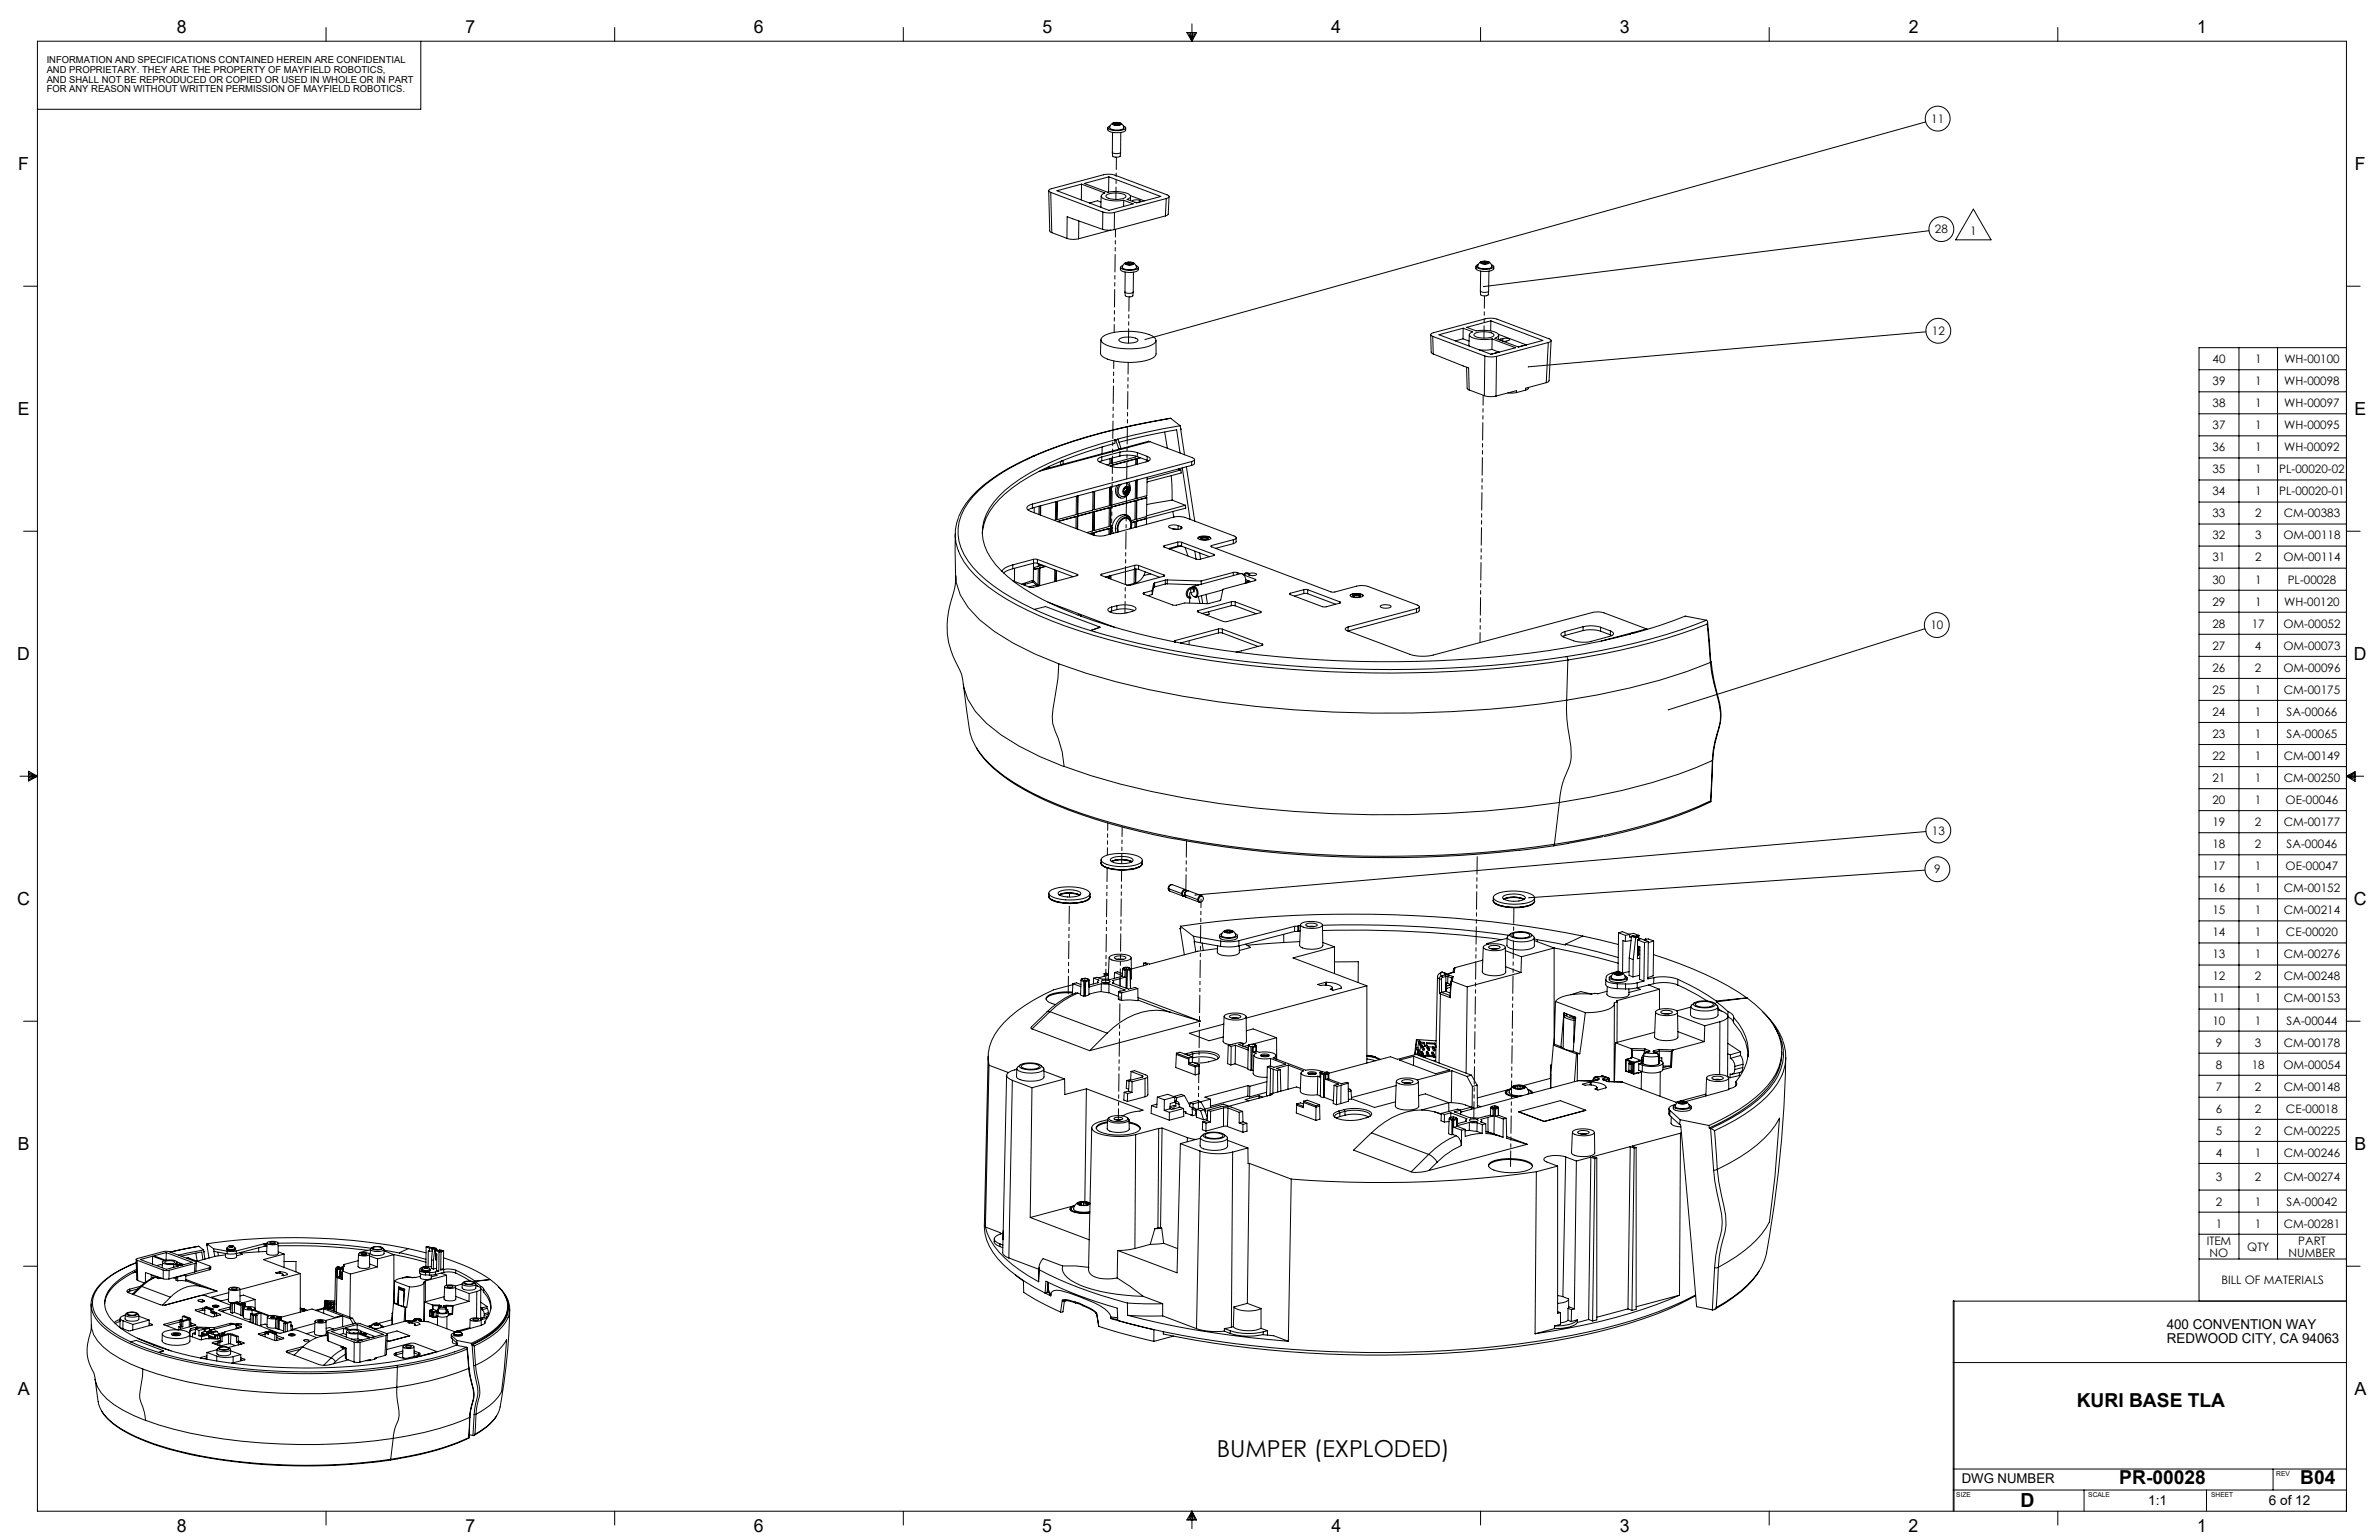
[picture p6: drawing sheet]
<svg xmlns="http://www.w3.org/2000/svg" width="864mm" height="559mm" viewBox="0 0 864 559" stroke-linecap="round" stroke-linejoin="round" font-family="sans-serif">
<defs><g id="words">
<text font-size="8.5" x="441.7" y="528.5">BUMPER (EXPLODED)</text>
<text font-size="7.1" x="733.4" y="546.9">D</text>
<g font-size="7">
<text x="753.9" y="510.5">KURI BASE TLA</text>
<text x="769.3" y="538.6">PR-00028</text>
<text x="835" y="538.6">B04</text>
</g>
<g font-size="6.5">
<text x="64.2" y="11.9">8</text>
<text x="169" y="12">7</text>
<text x="273.6" y="11.9">6</text>
<text x="378.5" y="11.9">5</text>
<text x="483.3" y="12">4</text>
<text x="588.1" y="11.9">3</text>
<text x="692.9" y="12">2</text>
<text x="797.6" y="12">1</text>
<text x="6.7" y="61.8">F</text>
<text x="854.8" y="61.8">F</text>
<text x="6.5" y="150.7">E</text>
<text x="854.6" y="150.7">E</text>
<text x="6.3" y="239.5">D</text>
<text x="854.5" y="239.5">D</text>
<text x="6.3" y="328.3">C</text>
<text x="854.5" y="328.3">C</text>
<text x="6.4" y="417.3">B</text>
<text x="854.7" y="417.2">B</text>
<text x="6.5" y="506.1">A</text>
<text x="854.7" y="506">A</text>
<text x="64.1" y="555.9">8</text>
<text x="169" y="555.8">7</text>
<text x="273.6" y="555.8">6</text>
<text x="378.4" y="555.8">5</text>
<text x="483.3" y="555.9">4</text>
<text x="588" y="555.9">3</text>
<text x="692.8" y="555.9">2</text>
<text x="797.6" y="555.9">1</text>
</g>
<g font-size="4.9">
<text x="786.5" y="482.1">400 CONVENTION WAY</text>
<text x="786.6" y="487.4">REDWOOD CITY, CA 94063</text>
<text x="712.1" y="538.2">DWG NUMBER</text>
<text x="779.8" y="546.3">1:1</text>
<text x="823.6" y="546.3">6 of 12</text>
</g>
<g font-size="4.2">
<text x="701.1" y="44.5">11</text>
<text x="702.4" y="84.6">28</text>
<text x="715.2" y="85.2">1</text>
<text x="701.3" y="121.5">12</text>
<text x="803.2" y="131.7">40</text>
<text x="818.6" y="131.7">1</text>
<text x="829.2" y="131.7">WH-00100</text>
<text x="803.2" y="139.7">39</text>
<text x="818.6" y="139.7">1</text>
<text x="829.2" y="139.7">WH-00098</text>
<text x="803.2" y="147.7">38</text>
<text x="818.6" y="147.7">1</text>
<text x="829.2" y="147.7">WH-00097</text>
<text x="803.2" y="155.7">37</text>
<text x="818.6" y="155.7">1</text>
<text x="829.2" y="155.7">WH-00095</text>
<text x="803.2" y="163.7">36</text>
<text x="818.6" y="163.7">1</text>
<text x="829.2" y="163.7">WH-00092</text>
<text x="803.2" y="171.7">35</text>
<text x="818.6" y="171.7">1</text>
<text x="827.4" y="171.7">PL-00020-02</text>
<text x="803.2" y="179.7">34</text>
<text x="818.6" y="179.7">1</text>
<text x="827.4" y="179.7">PL-00020-01</text>
<text x="803.2" y="187.7">33</text>
<text x="818.6" y="187.7">2</text>
<text x="829" y="187.7">CM-00383</text>
<text x="803.2" y="195.7">32</text>
<text x="818.6" y="195.7">3</text>
<text x="828.9" y="195.7">OM-00118</text>
<text x="803.2" y="203.7">31</text>
<text x="818.6" y="203.7">2</text>
<text x="828.9" y="203.7">OM-00114</text>
<text x="803.2" y="211.7">30</text>
<text x="818.6" y="211.7">1</text>
<text x="830.5" y="211.7">PL-00028</text>
<text x="803.2" y="219.7">29</text>
<text x="818.6" y="219.7">1</text>
<text x="829.2" y="219.7">WH-00120</text>
<text x="803.2" y="227.7">28</text>
<text x="817.4" y="227.7">17</text>
<text x="828.9" y="227.7">OM-00052</text>
<text x="700.7" y="228.3">10</text>
<text x="803.2" y="235.7">27</text>
<text x="818.6" y="235.7">4</text>
<text x="828.9" y="235.7">OM-00073</text>
<text x="803.2" y="243.7">26</text>
<text x="818.6" y="243.7">2</text>
<text x="828.9" y="243.7">OM-00096</text>
<text x="803.2" y="251.7">25</text>
<text x="818.6" y="251.7">1</text>
<text x="829" y="251.7">CM-00175</text>
<text x="803.2" y="259.8">24</text>
<text x="818.6" y="259.8">1</text>
<text x="830.1" y="259.8">SA-00066</text>
<text x="803.2" y="267.8">23</text>
<text x="818.6" y="267.8">1</text>
<text x="830.1" y="267.8">SA-00065</text>
<text x="803.2" y="275.8">22</text>
<text x="818.6" y="275.8">1</text>
<text x="829" y="275.8">CM-00149</text>
<text x="803.2" y="283.8">21</text>
<text x="818.6" y="283.8">1</text>
<text x="829" y="283.8">CM-00250</text>
<text x="803.2" y="291.8">20</text>
<text x="818.6" y="291.8">1</text>
<text x="829.7" y="291.8">OE-00046</text>
<text x="803.2" y="299.8">19</text>
<text x="818.6" y="299.8">2</text>
<text x="829" y="299.8">CM-00177</text>
<text x="701.3" y="302.8">13</text>
<text x="803.2" y="307.8">18</text>
<text x="818.6" y="307.8">2</text>
<text x="830.1" y="307.8">SA-00046</text>
<text x="702.1" y="316.9">9</text>
<text x="803.2" y="315.8">17</text>
<text x="818.6" y="315.8">1</text>
<text x="829.7" y="315.8">OE-00047</text>
<text x="803.2" y="323.8">16</text>
<text x="818.6" y="323.8">1</text>
<text x="829" y="323.8">CM-00152</text>
<text x="803.2" y="331.8">15</text>
<text x="818.6" y="331.8">1</text>
<text x="829" y="331.8">CM-00214</text>
<text x="803.2" y="339.8">14</text>
<text x="818.6" y="339.8">1</text>
<text x="829.8" y="339.8">CE-00020</text>
<text x="803.2" y="347.8">13</text>
<text x="818.6" y="347.8">1</text>
<text x="829" y="347.8">CM-00276</text>
<text x="803.2" y="355.8">12</text>
<text x="818.6" y="355.8">2</text>
<text x="829" y="355.8">CM-00248</text>
<text x="803.2" y="363.8">11</text>
<text x="818.6" y="363.8">1</text>
<text x="829" y="363.8">CM-00153</text>
<text x="803.2" y="371.8">10</text>
<text x="818.6" y="371.8">1</text>
<text x="830.1" y="371.8">SA-00044</text>
<text x="804.3" y="379.8">9</text>
<text x="818.6" y="379.8">3</text>
<text x="829" y="379.8">CM-00178</text>
<text x="804.3" y="387.8">8</text>
<text x="817.4" y="387.8">18</text>
<text x="828.9" y="387.8">OM-00054</text>
<text x="804.3" y="395.8">7</text>
<text x="818.6" y="395.8">2</text>
<text x="829" y="395.8">CM-00148</text>
<text x="804.3" y="403.8">6</text>
<text x="818.6" y="403.8">2</text>
<text x="829.8" y="403.8">CE-00018</text>
<text x="804.3" y="411.8">5</text>
<text x="818.6" y="411.8">2</text>
<text x="829" y="411.8">CM-00225</text>
<text x="804.3" y="419.8">4</text>
<text x="818.6" y="419.8">1</text>
<text x="829" y="419.8">CM-00246</text>
<text x="804.3" y="428.6">3</text>
<text x="818.6" y="428.6">2</text>
<text x="829" y="428.6">CM-00274</text>
<text x="804.3" y="437.5">2</text>
<text x="818.6" y="437.5">1</text>
<text x="830.1" y="437.5">SA-00042</text>
<text x="804.3" y="445.5">1</text>
<text x="818.6" y="445.5">1</text>
<text x="829" y="445.5">CM-00281</text>
<text x="801.1" y="451.8">ITEM</text>
<text x="815.8" y="453.9">QTY</text>
<text x="834.3" y="451.8">PART</text>
<text x="802.1" y="456">NO</text>
<text x="830.8" y="456">NUMBER</text>
<text x="806.4" y="466">BILL OF MATERIALS</text>
</g>
<g font-size="3.5">
<text x="16.9" y="22.9">INFORMATION AND SPECIFICATIONS CONTAINED HEREIN ARE CONFIDENTIAL</text>
<text x="16.9" y="26.4">AND PROPRIETARY. THEY ARE THE PROPERTY OF MAYFIELD ROBOTICS,</text>
<text x="16.9" y="30">AND SHALL NOT BE REPRODUCED OR COPIED OR USED IN WHOLE OR IN PART</text>
<text x="16.9" y="33.5">FOR ANY REASON WITHOUT WRITTEN PERMISSION OF MAYFIELD ROBOTICS.</text>
</g>
<g font-size="2.4">
<text x="826.3" y="535.7">REV</text>
<text x="710.2" y="543.3">SIZE</text>
<text x="758.1" y="543.3">SCALE</text>
<text x="802.7" y="543.4">SHEET</text>
</g>
</g></defs>
<g fill="none" stroke="#000" stroke-width=".36">
<path d="M13.6 15h838.2v533.4h-838.2zM118.4 10v5M152.8 15v24.7h-139.2M223.1 10v5M327.9 10v5M430.8 11.8h3.6l-1.7 3.2zM431.5 11.8l1.2 3.2M432.1 11.8l.6 3.2M432.7 8.7v6.3M433.1 11.8l-.4 3.2M433.8 11.8l-1.1 3.2M537.5 10v5"/>
<path d="M642.2 10v5M747 10v5M402.1 46.3v.8a4.4 4.4 0 0 0 4.4 1 1.69 1.69 0 0 0 2.2-1.7M402.8 46.3a4.1 4.1 0 0 0 5.1 .3l.1-.2M403 45.6l-.8 .6a2.01 2.01 0 0 0 2.2 1.1l2.1 .1a1.96 1.96 0 0 0 2.1-1.1l-.8-.6M403.8 55.2a2.44 2.44 0 0 0 3 .1M403.8 55.3l.1 1.3a2.54 2.54 0 0 0 2.7 .1l.2-1.4M403.8 44.8l1.5-.4 1.2 .2 .6 .3a2.99 2.99 0 0 1-3.3 .1zM403.9 48l-.1 7.2M404 44.7a1.94 1.94 0 0 0-1.2 1.6M404.1 44.8l.3 .4M404.1 44.8h.3"/>
<path d="M404.3 45.2h.1M404.4 44.8v.5M404.9 44.7l-.5 .1M404.9 44.7v.7M405.1 44.5l-1 .3M405.1 44.5l1.4 .2M405.1 44.5l-.2 .2M405.1 44.5l.3 .2M405.4 44.7l.3 .2 .4-.2M405.4 44.7v.7M406.1 44.7v.6M406.4 45.1v.2"/>
<path d="M406.5 44.7l.3 .4M406.5 44.7l-.1 .4h.2M406.5 44.7h-.4M406.6 45.1h.2M406.6 45.1v.1M406.8 45.1l-1.1 .3-1.3-.2M406.8 45.1l-.4 .2M406.9 44.7l.6 .5 .5 1.2M406.9 48.1l-.1 7.2M699.1 44.2l-283.4 79M380.7 69.2l.4 14.6 .7 .6M381.4 69.8l-.7-.7 .6-.5 19.2-5.2a8.1 8.1 0 0 1 4.3 .2l19.2 7.2 .4 .6-1 .6"/>
<path d="M381.4 69.8l18.9 7.1M381.4 69.8l.4 14.6M392.6 66.8l8.5 3.2-.8 .4-.5 .8a6.3 6.3 0 0 0 5.5 1.7l2.6-.2M392.6 66.8l-8.9 2.4 18.9 7.1 8.8-2.3-3.5-1.3M392.6 66.8l-.1 5.7M393.6 66.6l8.9-2.4 18.9 7.1-8.8 2.3-3.4-1.2 1.1-.8 .1-.5a6.9 6.9 0 0 0-5.7-1.6l-2.6 .2zM399.7 73.3l-1.3-.5-2.9 .9M399.7 71.1v4.1M400.3 76.9a8 8 0 0 0 4.3 .2M400.3 76.9v6.3M401.5 70.9a7.8 7.8 0 0 1 6.9-.1l.3 .4a1.99 1.99 0 0 1-2.2 1.1h-2.3a3.4 3.4 0 0 1-2.8-1zM402.5 64.2l-.1 5.5"/>
<path d="M404.6 77.1l-.1 6.2M407.9 72.7v2.2M410.3 71l5.1 1.9M410.4 71.3v1.5M411.1 73.1v-.2a2.58 2.58 0 0 1 3 .1l-1.1 .4h-1M423.1 78.4l-18.6 4.9M423.4 72l-18.8 5.1M423.4 72l-.3 6.4M424.4 71.3l-.3 6.4-1 .7M716.4 75.9l6.4 11.1h-12.9zM381.8 84.4l5.5 2.1M387.3 86.5a8 8 0 0 0 4.2 .1"/>
<path d="M391.6 80.2l-.1 6.4M400.3 83.2l2 .3 2.2-.2M400.3 83.2l-12.9-4.6-.1 7.9M403.3 83.5l-11.8 3.1M406.7 97v.8a3.7 3.7 0 0 0 3.9 1 2.69 2.69 0 0 0 2.6-.9v-.8M407.6 96.3l-.8 .5v.4a6.1 6.1 0 0 0 6.4 0l-.8-.8M408.3 95.5a2.8 2.8 0 0 1 3.4 .2 2.66 2.66 0 0 1-3.4-.2zM408.4 98.7v7.2a2.51 2.51 0 0 0 3 .1M408.6 95.4a1.49 1.49 0 0 0-.9 2 4.5 4.5 0 0 0 4.9-.4l-.3-.8-.9-.8M408.6 95.7l1 .4 1.4-.1M408.6 95.7l.3 .2M408.6 95.7h.2"/>
<path d="M408.8 95.7v.1M409.1 95.3l-.5 .4M409.1 95.3v.4h-.3M409.1 95.3l.3 .1M409.1 95.7l-.1 .3M409.4 95.4v.6M410.1 95.4h-.7M410.1 95.4v.7M410.5 95.2l.9 .4M410.5 95.2l-1.4 .1M410.5 95.2l.1 .2M410.5 95.2l-.4 .2"/>
<path d="M410.6 95.4l.5 .2M410.6 95.4v.6M411.1 95.6v.2M411.4 95.6l-.4 .4M411.4 95.6h-.3M411.4 98.7v7.3M535.8 96.7v.7a3.7 3.7 0 0 0 3.8 1.1 2.83 2.83 0 0 0 2.7-1v-.7M536.6 96l-.8 .4v.4a6.1 6.1 0 0 0 6.5 0l-.9-.7M537.4 95.1l1.4-.3 1.2 .1 .7 .3a2.93 2.93 0 0 1-3.3 .2zM537.5 98.4l-.1 7.2a2.47 2.47 0 0 0 3 0M537.6 95l-.9 .8-.3 .9a4.8 4.8 0 0 0 5.2 .1l-.3-.9-.8-.9M537.8 95.5h.1"/>
<path d="M537.8 95v.5M537.8 95.5l1 .2 1.4-.2M537.8 95l.1 .5M537.8 95l.3 .1M537.9 95.5h.1M538 95.5v.1M538.1 95.1v.5M538.8 95l-.7 .1M538.8 95l-.1 .7M539 94.8l1.2 .3M539 94.8l-1.2 .2M539 94.8l.3 .2"/>
<path d="M539 94.8l-.2 .2M539.3 95l.6 .1M539.3 95v.7M539.9 95.1v.5M540 95.5v.1M540.2 95.5h.1M540.2 95.1v.4M540.2 95.1h-.3M540.5 98.4l-.1 7.2M700.3 83.7l-161.7 20.3M8.6 103.9h5M408.4 106l.1 1.3a2.46 2.46 0 0 0 2.7 0l.2-1.3"/>
<path d="M531.1 119.1l3.5 1.3-.7 .4-.5 .8a6.7 6.7 0 0 0 5.7 1.6l2.6-.2M531.1 119.1l-8.7 2.4 18.9 7.1 8.9-2.4-8.5-3.2M531.1 119.1v3.8M537.4 105.6l.1 1.3a2.39 2.39 0 0 0 2.7 .1l.2-1.3M541.2 116.4l-8.8 2.4 3.4 1.3 4-.2a5.6 5.6 0 0 1 4.2 1.6l-.1 .5-1.2 .7 8.5 3.2M541.2 116.4l18.9 7.1-8.9 2.4M541.2 116.4l-.1 3.7M851.8 103.9h5M399.6 123.3l-.1 4.8a3 3 0 0 0 2.5 2.2 25 25 0 0 0 16.3-.3l.8-.6 .6-1-.1-4.9M400.2 122.3a19.1 19.1 0 0 1 12.2-1.9l1.8 .2a8.4 8.4 0 0 1 5.3 2.4 1.91 1.91 0 0 1-1.7 2.3 24.4 24.4 0 0 1-17.2-.7l-.9-1.2v-.6zM406.2 123.2a6.6 6.6 0 0 1 6.9 .2 2.28 2.28 0 0 1-2.4 1.1h-1.2a5 5 0 0 1-3.3-.9zM519.4 121.4l.1 6.4 .8 .6"/>
<path d="M520.1 122.1l-.7-.7 .6-.6 19.2-5.1a8.1 8.1 0 0 1 4.3 .1l19.2 7.3 .4 .5-1.1 .7M520.1 122.1l18.9 7.1M520.1 122.1l.2 6.3M520.3 128.4l12.8 5.1 .2 8M531.1 122.9l-2.8 .8M531.1 122.9l2.2 .9M532.4 133.2l.2 7.7 .7 .6M533.4 121.5l-.1 4.1M535.1 121.2a7.1 7.1 0 0 1 7.2 .3 1.93 1.93 0 0 1-2.2 1.1l-2.2 .1a3.5 3.5 0 0 1-2.9-1.1zM539 129.2l2.7 .3 1.5-.2M539 129.2l-.2 14.4M541.6 126.8l-2.6 .3-2-.1"/>
<path d="M541.6 126.8l2.5 1M541.7 123l-.1 3.8M543.2 129.3l-.1 14.4M543.9 121.3l10.1 3.8M544 121.6v1.6M544.1 127.8h.1M544.1 127.8l-2.9 .8M544.8 123l-.5 .3M544.8 123v.5M545.6 122.8h1.6l.8 .5-2.2 .6M545.6 122.8l-.8 .2M545.6 122.8l-.1 1"/>
<path d="M554 125.1l-2.9 .8M554 125.1v.1M561.3 138.9l-7.5 2v.7M562 124.3l-18.8 5M562 124.3l-.7 14.6M563.1 123.6l-.8 14.5-1 .8M699.1 120.4l-144.3 12.7M798.3 134.2h53.5M812.8 126.2v330.6M826.8 126.2v330.6M851.8 126.2h-53.5v345.9M404.7 159.6l.3 .1"/>
<path d="M404.7 159.6a120.7 120.7 0 0 0-34.3 14.1 30.7 30.7 0 0 0-13.2 15.2 16.7 16.7 0 0 0 4.2 15.9 66.7 66.7 0 0 0 25.4 16.6l4.5 1.8 1.1 .2M404.7 159.6v1.3a121.3 121.3 0 0 0-34.3 14 33 33 0 0 0-12.4 13l-.8 2.2-.6 3.4M405 159.7l1.2 3.2M405.9 159.5l-.9 .2M405.9 159.5l1 3.2M422.8 156.8l1 5.9M424.7 151.8a219.5 219.5 0 0 0-49.7 13.7M424.7 151.8h.3M425 151.8a216.1 216.1 0 0 0-49.5 13.7M425 151.8h.1M425 151.8l3.4 2.7M428.4 154.5l-11.8 2.2-11 2.6 .3 .2"/>
<path d="M428.4 154.5l.2 1.2M428.6 155.7h.1M428.6 155.7l1.4 9.3M533.3 141.5l5.5 2.1M538.8 143.6a8.1 8.1 0 0 0 4.3 .1M550.5 142.5l-3.1 .1M550.5 142.5v-.8l-7.4 2M553.8 141.6l-3.3 .9M554.8 140.6l-.1 .5-.9 .5M798.3 142.2h53.5M798.3 150.1h53.5M798.3 158.2h53.5"/>
<path d="M375 165.5a65.7 65.7 0 0 0-22.5 14.9 24.4 24.4 0 0 0-4.5 7.1M375.5 165.5a65.7 65.7 0 0 0-22.3 14.6 17.6 17.6 0 0 0-3.2 21.2 40.3 40.3 0 0 0 14 13.6l7.3 4.2 4.2 2M375.5 165.5h-.5M380.9 169.3v.5M385.1 167.4l-.1 1.3M385.3 167.3l.6-.2v1.3M391.2 179.9l.1 6.6M391.3 179.9v6.6M396.8 178.4l-.1 6.7-5.4 1.4M397.2 178.3l.1 6.7M397.4 178.3l-.1 6.7M399.9 167.2l-.9 .4"/>
<path d="M399.9 165.8v1.4M400.1 162.2l-.1 2.4M402.8 176.8l-.1 6.7-5.4 1.5M402.9 166.4v1.9l-1.2 .4M403.3 176.7v6.6M403.4 168.9l-.1 .4M403.4 168.9h.1M403.4 176.7l-.1 6.6M403.4 166.3l.1 1.9M403.5 168.9v.4M403.5 166.3v1.9M405.4 176.1a2.9 2.9 0 0 0 1.3 4.6"/>
<path d="M406.2 162.9v.1M406.2 160.5l9.8-2.4 11.1-2.1 1.3 8.4M406.5 165.5a12 12 0 0 1 6.4 .2M406.5 165.5l-6.6 1.7M406.5 164a12.1 12.1 0 0 1 6.4 .3M406.5 164l-6.6 1.8M406.5 164v1.5M406.9 162.7l-.7 .2M406.9 162.7v.1M407.8 178.3l.5 1M407.8 178.3l.1 .2M407.8 178.4l.2 .1"/>
<path d="M407.9 178.5h.1M407.9 178.5l.4 .8M408.1 178.6h.1M408.2 179l.3 .1M408.2 178.6v.1M408.2 178.7l.7 .2M408.3 177l-.5 1.3M408.4 176.7a1.16 1.16 0 0 1 1.5 .1 1.16 1.16 0 0 1 .1 1.5 1.27 1.27 0 0 1-1.5 1.3 1.27 1.27 0 0 1-.8-1.9zM408.4 177h.2M408.5 176.9l.1 .1M408.5 179.1l-.2 .2M408.6 177h-.3"/>
<path d="M408.7 178.4l-.1 .4M408.7 177l.9 .4M408.7 178.4l.7 .2M408.8 175.2a2.56 2.56 0 0 1 1.1 3.4 2.56 2.56 0 0 1-3.4 1.2 3.1 3.1 0 0 1 .5-4.1M409 177.8l-.3 .6M409 177.8l.7 .2M409 176.8l.4 .2M409.2 177.3l-.2 .5M409.4 179l-1.1 .3M409.4 179l-.7-.1-.2 .2M409.4 176.7l.5 1M409.4 176.7l-1.1 .3"/>
<path d="M409.4 176.7l-.8 .3M409.4 176.7v.3M409.4 178.6v.4M409.4 177v.4l.5 .3M409.6 175a3.8 3.8 0 0 1-2.2 5.8 2.72 2.72 0 0 1-1.6-4.3l.4-.6M409.7 178l-.3 .6M409.9 177.7l-.5 1.3M409.9 177.7l-.2 .3M412.2 174.3l-.1 6.7-8.8 2.3M412.3 166.6l-8.9 2.3M412.3 165.5v.3l-8.8 2.4M412.3 166.6v2"/>
<path d="M412.3 166.6l-8.8 2.3M412.6 174.2l.1 6.6M412.7 166.4v2.1M412.7 166.4h.2M412.8 174.2l-.1 6.6M412.9 165.7l3.5 1.3M412.9 164.3l3.6 1.3M412.9 164.3v1.4M412.9 166.4v2.1M413.9 166.1l-1.2 .3M414 166.1l-1.1 .3M416.2 179.9v.7"/>
<path d="M416.4 167l.5 .3M416.4 173.2l-.1 6.6-3.6 1M416.5 165.6l1 .8a1.21 1.21 0 0 1-1.5 1.2l-6.6 1.8a12.1 12.1 0 0 1-6.3-.2l-4.1-1.6-.5-.6a1.23 1.23 0 0 1 1.4-1.2M416.5 165.6l-.1 1.4M416.5 167v.5M417.1 160.1l.3 .2M417.1 160.1l-38.7 10.4M417.1 160.1v.1M417.4 160.3l15.5 5.8 .7 .7-1 .7M417.4 160.3l-40.2 10.7M425.2 172.6l.3 8.9M427.7 170.2l1 .3"/>
<path d="M428.7 170.5l-12.3 3.4M428.7 170.5l.1 1.1-12.4 3.3M429.1 169.8l2.9 18.7M430.7 169.4l3 19.7M432.6 168.9l-57.8 15.4M432.6 167.5l-57.8 15.4M432.6 167.5v1.4M433.6 166.8v1.4l-1 .7M798.3 166.2h53.5M798.3 174.2h53.5M8.6 192.8h5M346.8 193.8l.1 15.2a29.3 29.3 0 0 1-2 10.4 30.3 30.3 0 0 0 3.4 23.4 13.9 13.9 0 0 1 1.4 5.7"/>
<path d="M347.9 187.8a17.5 17.5 0 0 0 3.9 18.5 67.7 67.7 0 0 0 25.5 17.1 241.7 241.7 0 0 0 56.7 15.4 452.5 452.5 0 0 0 135.1 .7M374.8 184.3l-1.6 .7M374.8 182.9a1.97 1.97 0 0 0-2 1.7l1.4 1 22.7 8.6a8.1 8.1 0 0 0 4.2 .1l24.9-6.7a8.1 8.1 0 0 1 4.2 .2l18.1 6.8 .4 .6-1 .6M374.8 182.9v1.4M375.4 184.2v1.9M377.2 183.7v3M377.6 183.6v3.3M377.8 183.5v3.4M383.2 182.1l-.1 6.6-.3 .1M383.7 181.9v6.7M383.8 181.9l-.1 6.7M390.6 187.5l-6.8 1.7"/>
<path d="M390.6 187.5l-6.6 1.8M390.6 187.5v4.3M390.7 180.1v6.6l-7 1.9M391.1 187.3v4.6M391.1 187.3h.1M391.2 187.3v4.7M396.6 193.5l-1.1 .1M396.6 193.5l-.9 .2M396.6 193.5v.5M396.7 185.9l-5.6 1.4M396.7 185.9l-5.5 1.4M396.7 185.9l-.1 6.8-2.1 .6"/>
<path d="M397.1 193.3l-.1 .9M397.1 193.3h.1M397.1 185.7l.1 6.8M397.1 185.7h.2M397.2 193.3v.9M397.3 185.7l-.1 6.8M402.6 191.8l-5.5 1.5M402.6 191.8v2.1M402.6 191.8l-5.4 1.5M402.7 184.3l-5.6 1.4M402.7 184.3l-5.4 1.4M402.7 184.3l-.1 6.8-5.4 1.4"/>
<path d="M403 191.6v2.2M403 191.6l.2 .1M403.2 184v6.9M403.2 184l.1 .1M403.2 191.7v2M403.3 184.1l-.1 6.8M403.6 191.5l-.6 .1M403.6 191.5h.1M403.7 190.8l-.1 .7M403.7 191.5l.4 2M403.7 191.5l-.5 .2M405.7 193.1a4 4 0 0 1 3.6-5.4 2.93 2.93 0 0 1 1.3 4.1 3.1 3.1 0 0 0-2-4.7 4.7 4.7 0 0 0-3.5 6.1"/>
<path d="M407.8 186.7l1.5 .6M408.5 186.7l.5 .4M410.2 191.9a2.58 2.58 0 0 0-1.6-3.9 3.8 3.8 0 0 0-2.6 5M410.3 188.1a2.76 2.76 0 0 0-4.5-.7l-1.3 1.4-.7 1.9-.6 .2M412 189.3l-1.2 .2M412 189.3v2.1M412 189.3l-1.2 .4M412.1 181.8l-8.9 2.2M412.1 181.8l-.1 6.8-1.3 .3M412.1 181.8l-8.8 2.3M412.5 189.1l-.1 2.2M412.5 189.1l.1 .1"/>
<path d="M412.6 181.5v6.9M412.6 181.5l.1 .1M412.6 189.2v2M412.7 181.6l-.1 6.8M416.1 188.1l-3.6 1M416.1 188.1l.1 .1M416.1 187.5v.6M416.2 180.6l-3.6 .9M416.2 180.6h.1M416.2 188.2l-3.6 1M416.2 188.2v2.1M416.3 180.6l-3.6 1"/>
<path d="M416.3 180.6l-.1 6.8-3.6 1M422.7 198l-.4 .4 12.4 4.6 5.8-1.4 .4-.2-.3-.2M422.7 198l-.1 .5M425.5 181.5l-9.2 1.6M425.5 181.5l4.8 1.8M425.8 185.6l.4 2M427.5 196.7l1.4 .1M427.5 198.2h1.4M427.5 196.7l-4.8 1.3M427.5 196.7v1.5M427.5 198.2l-3.4 .9M427.7 190.7l-2.2-.2-1.3 .5a4.3 4.3 0 0 0 5 .6l-.5-.5"/>
<path d="M427.7 190.7l-.1 1.4-1.9-.2M427.7 190.7l1 .4M428.7 191.1v.8M428.7 198.1l-4.2 1.1M428.9 196.8l11.7 4.4M428.9 198.2l10.2 3.8M428.9 196.8v1.4M430.2 198.6l1 3.2M430.3 183.3l-14.1 3.9M430.3 183.3l.1 1.1-14.3 3.7M433.7 200l.5 2.9M434.8 195.3a4.3 4.3 0 0 1 4.8 .1"/>
<path d="M435 194.9l2.3-.4a2.08 2.08 0 0 1 2.3 .8 4.3 4.3 0 0 1-4.7 .2zM435.7 195.3a2.57 2.57 0 0 1 3 .1 2.58 2.58 0 0 1-3-.1zM436.2 195l.2 .3M436.4 195.3l-.4 .4M436.4 195.3h1.3l.7 .4M436.4 195.3v.5M439.8 197.9l-.3 .3 .2 .2 43.5 16.4h1.4l7.9-2.1a8 8 0 0 1 4.2 .1l18.1 6.9 .4 .5-1 .7M439.8 197.9v.5M447.7 195.8l-7.9 2.1M447.7 195.8v1.5M447.7 197.3l-6.4 1.7M448.7 195.1v1.5l-1 .7"/>
<path d="M798.3 182.2h53.5M798.3 190.1h53.5M798.3 198.2h53.5M851.8 192.8h5M347 209l.1 2.4 1.5 4.5 2.9 4.6a64 64 0 0 0 24 16.7l8.9 3.7M367.6 206.4l-3.3 1.5M367.7 205a5.8 5.8 0 0 0-4 2.3M367.7 205l-.1 1.4M368.3 206.2v4.8M371.4 211.8l.1 .4M371.7 211.8l.5 .2M372.2 212v.5"/>
<path d="M374.6 210.7l2 2M375.1 211.2l-2.9 .8M375.1 210.6l-4.2 1.4M375.1 210.6l1.7 1.7M375.2 203h1.4M375.2 204.4h1.4M375.2 203l-7.5 2M375.2 203v1.4M375.2 204.4l-7.6 2M375.2 204.4l-.1 6.2M376.1 212.3l-2.6 .7M376.6 203l14.5 5.4"/>
<path d="M376.6 204.4l12.9 4.9M376.6 203v1.4M376.8 212.3l.2 .3M376.9 204.5v1l-1.4 .4v.7l1.4-.3M376.9 206.3l-.1 6M376.9 206.3l-1.4 .3M377.4 204.7l.1 .7M377.4 206.1l-.1 6.4M377.4 206.1h.1M377.5 204.8v.6M377.5 206.1l-.1 6.4M378.4 205.1l-.9 .3"/>
<path d="M379.4 205.5l-2 .6M379.6 205.5l-2.1 .6M380.4 218.5l24.5 9.2M382.9 206.8l-.1 4.3M383.4 206.9l-.1 4M383.5 207l-.1 3.9M391.1 208.4l.2 .3-.2 .1-16.3 4.4-1-.1-6.1-2.3M391.1 208.4v.4M399.9 208.4l-.4 .2 .3 .2 9.9 3.6 12.9-3.3 .2-.3-.2-.1M399.9 208.4v.4M402.4 209.1l-.1 .7M402.8 209v.9"/>
<path d="M403 209l-.1 1M405.4 219.8l1.2-.2a6.7 6.7 0 0 1 5.8 1.1l-.1 .5a11.3 11.3 0 0 1-9.9 .6l-.3-.4 .1-.4 1.3-.7M405.4 219.8l-1.9 .5M405.4 219.8v1.4M411.8 206.6l-.1 5.1-2.5 .6M411.9 205.1l1.4 .1M411.9 206.6h1.4M411.9 205.1l-12 3.3M411.9 205.1v1.5M411.9 206.6l-10.6 2.8M412.2 211.5l-.5 .1M412.2 211.5h.1"/>
<path d="M412.3 206.5l-.1 5M412.4 206.5l-.1 5M413.3 205.2l9.3 3.5M413.3 206.6l7.7 2.9M413.3 205.2v1.4M415.3 215.1v.5M415.7 207.5v.1a5.7 5.7 0 0 1-3.4 3.9M417.7 208.3l-2.6 .5M418.3 214.3l-3 .8M418.3 214.3v1.4M418.3 215.7l-1.6 .4M418.8 211.7l-.5 2.6"/>
<path d="M418.8 211.7v1.5M418.8 213.2l-.5 2.5M419.1 211.5l-.3 .2M419.1 213l-.3 .2M419.1 211.5v1.5M422.6 208.7l-.1 .4M423 210.5l-3.9 1M423 210.5v1.4M423 211.9l-3.9 1.1M423.7 211.8l-.7 .1M423.7 211.8l11.5 .4M423.8 210.4l-.8 .1"/>
<path d="M423.8 210.4l12.2 .4M423.8 210.4l-.1 1.4M431.5 213.5a1.14 1.14 0 0 1 1.2-.4 1.14 1.14 0 0 1 .8 .9l-.1 .8a1.12 1.12 0 0 0-1.1-1.3 1.12 1.12 0 0 0-1.1 1.2 1.55 1.55 0 0 0 1.1 2.1l-.1 .2a1.48 1.48 0 0 1-1.5-.6 1.48 1.48 0 0 1 0-1.6zM432.7 213.2l.3-.1a1.95 1.95 0 0 1 1.5 1.4 1.95 1.95 0 0 1-.7 2 2.07 2.07 0 0 1-1.4-3M433.1 212.8l-.5 .3M433.1 212.8a2.21 2.21 0 0 1 1.8 1.6 2.21 2.21 0 0 1-.8 2.3M433.6 216.6l.5 .1M434 212.2v.3M435 216.5l.6 2.5M435.5 200.7l.3 2.2M436 210.8v1.2M436.1 216.1l.5 2.9"/>
<path d="M437.8 215.7l.5 3.3M440.6 201.2v.4M443.9 214.1l-9.8 2.6M447 219.8h1.4M447 219.8l-10.6 2.8M447 218.3l1.4 .1M447 218.3l-12.1 3.3M447 218.3v1.5M447.7 207.7l1.4 .1M447.7 207.7l-11.7 3.1M447.7 207.7v1.2M448.4 219.8l7.7 2.9"/>
<path d="M448.4 218.4l9.2 3.5M448.4 218.4v1.4M449.1 207.8l1.2 .4M449.1 207.8v.7M451.3 208.6a1.33 1.33 0 0 1 1.3-.8 1.33 1.33 0 0 1 1.2 .9M451.9 211.7a2.36 2.36 0 0 0-1.5-3.6l-17.3 4.7M452.2 210.4l1.9 .7M452.4 211.5l-.2-.2v.3M453 210.6l-.8 .7M453.2 208.4l.2 .2M453.4 208.8a.9 .9 0 0 0-.9-.7 .9 .9 0 0 0-.8 .6l4 1.5M453.4 210.8l-.6 .7"/>
<path d="M453.4 208.1l1.9-.1 .9 .5-1 .3-1.5-.1M455.7 210.2l.2 .2-.1 .2-11.9 3.2-.9 4.1-4.5 1.1-8.4-.2-3.3 .8h-.8l-10.9-4-.2-.3 .4-.2M455.7 210.2v.4M468.4 215.3l-.3 .1 .2 .3 12 4.5h1.1l5-1.4 .3-.2-.3-.2M468.4 215.3v.5M473.3 215.4h1.4M473.3 215.4l-3.4 .9M473.3 214h1.4M473.3 214l-4.9 1.3M473.3 214v1.4M474.7 215.4l10.2 3.9M474.7 214l11.7 4.4"/>
<path d="M474.7 214v1.4M486.4 218.4v.4M490.1 216.1a4.1 4.1 0 0 1 4.7 .1M490.4 215.7l2.2-.4a2.06 2.06 0 0 1 2.2 .9 4 4 0 0 1-4.7-.2zM491 216.1a2.57 2.57 0 0 1 3 .2 2.58 2.58 0 0 1-3-.2zM491.5 215.8l.2 .3M491.7 216.1l-.5 .4M491.7 216.1h1.3l.7 .4M491.7 216.1v.5M501.2 219.7l1.9-.3a1.69 1.69 0 0 1 1.9 .7 3.4 3.4 0 0 1-4-.1zM798.3 206.2h53.5M798.3 214.2h53.5"/>
<path d="M375.5 221.1a170.1 170.1 0 0 0 20.4 7.7M375.5 221.1l4.1-1 19.7 7.4M392.4 223.4l-.3 .1a290 290 0 0 0 72.4 14.8 411.5 411.5 0 0 0 110.1-4.3l17.3-3.9-.3-.1M392.4 223.4l.1 .2M395.9 228.8a363 363 0 0 0 93.8 13.9 428.8 428.8 0 0 0 79-4.5M399.3 227.5l-3.4 1.3M403.5 221.7l-.8 .3M403.5 220.3v1.4M405.4 221.2l3.8-.3 2.6 .7M405.4 221.2l-1.9 .5M426.5 232.4l-.3 .3 .4 .3M426.5 232.4v.5"/>
<path d="M434.9 221.6l-.3 .2 .3 .2 9.7 3.6 13.1-3.3 .2-.3-.3-.1M434.9 221.6v.4M438.8 222l.1 .9-1.3 .2M442.3 228.2l1.4 .1M442.3 229.7h1.4M442.3 228.2l-15.8 4.2M442.3 228.2v1.5M442.3 229.7l-13.8 3.6M443.7 228.3l14.5 5.4M443.7 228.3v1.4M443.7 229.7l13 4.9M457.6 221.9v.4"/>
<path d="M458.2 233.7l.3 .2-.2 .2-9.6 2.5M458.2 233.7v.4M489.4 227.5l-1 .7 .7 .7 22.7 8.5a16.1 16.1 0 0 0 8.4 .3l57.9-15.5a8 8 0 0 1 4.2 .2l15.4 5.8M514.2 222.3l-24.9 6.7 .1-1.5M514.2 220.9l-24.8 6.6M514.2 220.9v1.4M515.2 220.2v1.5l-1 .6M568.1 230.6l-.9 .3M568.1 229.2v1.4M568.7 238.2l.4 1.3M569.1 239.5l-.4 14.6M574.7 228.8a13.1 13.1 0 0 1 6.3 .2"/>
<path d="M574.7 228.8l-6.6 1.8M574.7 227.4a12.1 12.1 0 0 1 6.4 .2M574.7 227.4l-6.6 1.8M574.7 227.4v1.4M581 229l3.6 1.4M581.1 227.6l3.5 1.4M581.1 227.6l-.1 1.4M584.6 229l1.1 .7-.4 .8-7.7 2.2a12.1 12.1 0 0 1-6.3-.2l-4.1-1.5-.6-.6a1.23 1.23 0 0 1 1.5-1.2M584.6 230.4l.5 .2M584.6 229v1.4M591.6 230l-.1 .2M597.7 228.2l.3 .2"/>
<path d="M597.7 228.2l-16.4 4.4M619.4 225.1l-7.6-1.5a126.6 126.6 0 0 1-20.2 6.4M619.4 225.1a221.2 221.2 0 0 1-50.7 13.1M619.4 225.1l.5 .5-.2 .8M619.7 226.4a226.5 226.5 0 0 1-50.6 13.1M619.7 226.4l1.2 14M619.9 225.6l1.1 14.5M698.8 228.1l-93.2 29.5M798.3 222.1h53.5M798.3 230.2h53.5M798.3 238.2h53.5M349.7 248.3l1.2 9.8a27 27 0 0 0 3.5 13.2 43.2 43.2 0 0 0 16.8 14.5 177.1 177.1 0 0 0 49.2 16.9 429 429 0 0 0 143.9 3.7"/>
<path d="M349.8 248.3a21.9 21.9 0 0 0 8.3 14.2 89.6 89.6 0 0 0 28.2 15.7M384.4 240.9a297.9 297.9 0 0 0 71.5 15.4 452.4 452.4 0 0 0 112.8-2.2M384.4 240.9l-.4 5.4-1.8 11a14.9 14.9 0 0 0 2 10.7l1.4 4.8 .7 5.3a292.4 292.4 0 0 0 69.8 15.1 446.9 446.9 0 0 0 110-2M568.7 254.1a65.1 65.1 0 0 0 1.6 17 14.3 14.3 0 0 1-1.2 8.3 29.9 29.9 0 0 0-3 11.8M620.9 240.4a215.7 215.7 0 0 1-52.2 13.7M620.9 240.4a85.7 85.7 0 0 0 3.1 14.8 18.1 18.1 0 0 1-.8 11.5l-1.3 5.8-.3 3.5M621.1 240.1l-.2 .3M621.2 240.1a86 86 0 0 0 3.1 15.6 19 19 0 0 1-1 11 38 38 0 0 0-1.6 9.1l-.1 .2M798.3 246.2h53.5M798.3 254.1h53.5M10.4 279.9l3.2 1.8-3.2 1.7zM354.5 271.6a44.4 44.4 0 0 0 17.6 15.1 178.3 178.3 0 0 0 46.8 16.2l7.6 1.5"/>
<path d="M621.6 276a207.7 207.7 0 0 1-55.5 15.2M621.6 276l-.6 14.6M621.7 275.9l-.6 15M798.3 262.1h53.5M798.3 270.2h53.5M798.3 278.2h53.5M7.3 281.7h6.3M10.4 280.5l3.2 1.2M10.4 281.1l3.2 .6M13.6 281.7l-3.2 1.1M13.6 281.7l-3.2 .5M566.1 291.2l-1.8 15.2"/>
<path d="M621 290.6l.1 .2a164.2 164.2 0 0 1-38.8 12.8M621 290.6a202.4 202.4 0 0 1-56.7 15.8M798.3 286.2h53.5M798.3 294.1h53.5M851.8 281.7h6.3M851.8 281.7l3.1 .5M851.8 281.7l3.1 1.1M851.8 281.7l3.1-1.7v3.5zM854.9 281.1l-3.1 .6M854.9 280.5l-3.1 1.2M399.7 313.1a2.35 2.35 0 0 0 2 1.7 18.5 18.5 0 0 0 12.3-.5l.7-1M399.7 313.1v.2a2.39 2.39 0 0 0 2 1.6 18.5 18.5 0 0 0 12.3-.5l.7-1.1"/>
<path d="M399.7 312v1.1M400.1 311.2a16.2 16.2 0 0 1 11.9-.9 3.1 3.1 0 0 1 2.7 1.9 2.95 2.95 0 0 1-2.7 1.7 18.7 18.7 0 0 1-11.2-.7l-1.1-1zM403.1 311.8a8.1 8.1 0 0 1 8-.1l.2 .4a5.2 5.2 0 0 1-5 1.2 4.4 4.4 0 0 1-3.2-1.1zM403.4 312.6a9.5 9.5 0 0 1 7.5 .1M403.5 312.7a10.1 10.1 0 0 1 7.3 0M414.7 312.2v1.1M426.6 304.4a431.9 431.9 0 0 0 125.1 4.1M564 306.9l-12.2 1.6M564.3 306.4l-.3 .5M569.2 306.1l-5.2 .8M581.8 303.6l-12.7 2.4M698.8 315.7l-143.8 10.1"/>
<path d="M699.1 301.7l-265.3 23.1M798.3 302.2h53.5M798.3 310.2h53.5M798.3 318.2h53.5M380.7 324.1v1.3a2.1 2.1 0 0 0 2 1.6 18.5 18.5 0 0 0 12.2-.4l.8-1v-1.3M380.7 325.2a2.04 2.04 0 0 0 2 1.6 18.2 18.2 0 0 0 12.2-.3l.8-1.1M381.2 323.3a16.6 16.6 0 0 1 12-.9 2.95 2.95 0 0 1 2.5 1.9 3.2 3.2 0 0 1-2.7 1.8 18.8 18.8 0 0 1-11.3-.8l-.9-1zM384.4 323.6a9.4 9.4 0 0 1 7.7 .2l.3 .4a2.22 2.22 0 0 1-2.5 1.2l-2.4 .1a4.9 4.9 0 0 1-3.4-1.1zM384.5 324.7a9.7 9.7 0 0 1 7.5 .1M384.6 324.8a9.8 9.8 0 0 1 7.2 .1M424.1 322.3l.4 1M424.1 322.3l.2 .2"/>
<path d="M424.3 322.5v-.5a1.19 1.19 0 0 1 1.3-1l4.7 1.8M424.3 322.5l.4 .9 4.7 1.8-.5-1M424.3 322.5l4.6 1.7M425.4 321l-1.1 .5-.2 .8M428.4 336.9l1.5 9.6M428.5 336.1a443.6 443.6 0 0 1 146.1 3.6M428.5 336.1l.1 .9-.2-.1M428.5 336.1l4.7 3.6M428.6 336.9h-.2M428.9 324.2l.4 .1M429.3 324.3a.71 .71 0 0 0 .8 .8h-.7M430 324.6l.2 .7 .4 .2"/>
<path d="M430 324.6l.1 .1M430.1 324.7l.5 .9 4.7 1.7M430.1 324.7l4.7 1.7M430.3 322.8l.4 .3a1.04 1.04 0 0 0-1.4 1.2M430.3 322.8h-.1a1.26 1.26 0 0 0-1.3 1.4M430.5 323.5l-.5 1.1M431.4 323.3l-.8 .1-.5 .7M431.4 323.3v-.1a1.26 1.26 0 0 0-1.3 1.5M431.4 323.3l4.8 1.7M433.2 339.7l9.9 1.8M433.2 339.7l.5 2M434.8 326.4a.84 .84 0 0 0 1 1"/>
<path d="M434.8 326.4l.3 .1M435.7 325.4a.78 .78 0 0 1 1 0 .78 .78 0 0 1 .1 1.1 .92 .92 0 0 1-1.4 .8 .92 .92 0 0 1 0-1.6zM436.6 325.3a1.07 1.07 0 0 0-1.4-.2 1.07 1.07 0 0 0-.4 1.3M442.7 339.4v.7a4.2 4.2 0 0 0 4.2 1.1 2.36 2.36 0 0 0 2.3-1v-.7M443.6 338.7l-.9 .6a1.75 1.75 0 0 0 2.1 1.1h2.1a2.31 2.31 0 0 0 2.3-1l-.8-.6M444.4 337.9l1.3-.4 1.3 .1 .6 .4a2.87 2.87 0 0 1-3.3 .1zM444.6 337.7l-1 .9-.2 .7M444.6 338l1.2 .5 1.1-.1 .5-.4M444.6 338l.2 .2M444.6 338h.2M444.8 338v.2M444.8 338.2l.2 .1"/>
<path d="M445.2 337.9v.4M445.3 337.6h1.4M445.3 337.6l-.7 .4M445.3 337.6l-.2 .5-.3-.1M445.3 337.6l.3 .1M445.6 337.7h.7M445.6 337.7v.7M446.3 337.7v.8M446.7 337.6l.7 .4M446.7 337.6l.1 .5 .4-.1M446.7 337.6l-.4 .1M446.8 337.9v.5"/>
<path d="M447.2 338.2l-.2 .1M447.2 338h.2M447.2 338v.2M447.4 337.7a1.88 1.88 0 0 1 1.1 1.9 5.2 5.2 0 0 1-5 .1l-.1-.3M447.4 338l-.2 .2M466 339v3.1M469.9 338l-20.2 5.2M470 336.1l-20.2 5.2M470 336.1l-.1 1.9M471.1 338h-1.2M471.1 336.1h-1.1M471.1 336.1v1.9"/>
<path d="M471.4 337.9l-.3 .1M471.5 336l-.4 .1M471.5 336l-.1 1.9M472 337.8l-.6 .1M472.1 335.8l-.6 .2M472.1 335.6l-.3 7.4a1.94 1.94 0 0 0 2 1.2l2.4 .3a5 5 0 0 0 4-1.3l-.1-7.5M472.2 335.4a8 8 0 0 1 7.7-.1l.2 .4a5.4 5.4 0 0 1-5 1.1 4 4 0 0 1-3-1.1zM474.2 335.3l2-.3a1.92 1.92 0 0 1 2 .7 3.7 3.7 0 0 1-4.2-.1zM474.9 336.2h2.3M475.4 336.2l1.4 .1M480.1 335.7a416 416 0 0 1 67.6 3.7M480.1 337.6a411.9 411.9 0 0 1 65 3.4"/>
<path d="M542.1 325.6v1.3a2.15 2.15 0 0 0 1.8 1.6 18.6 18.6 0 0 0 12.4-.3l.8-1v-1.4M542.1 326.7a2.15 2.15 0 0 0 1.8 1.7 18.6 18.6 0 0 0 12.4-.4l.8-1M542.6 324.8a16.6 16.6 0 0 1 13.9 .1l.6 1a3.2 3.2 0 0 1-2.9 1.8 18.9 18.9 0 0 1-11.2-.9l-.9-1zM545.7 325.2a9.2 9.2 0 0 1 7.7 .1l.3 .3a2.05 2.05 0 0 1-2.3 1.3l-2.4 .1a5.7 5.7 0 0 1-3.5-1zM545.8 326.2a9.5 9.5 0 0 1 7.5 .1M546 326.3a9.7 9.7 0 0 1 7.2 .1M548.1 339.1a7.9 7.9 0 0 1 7.8 0l.1 .3a5.3 5.3 0 0 1-4.9 1.2 3.8 3.8 0 0 1-3-1.2zM548.3 338.8l-1.2 1.4a6.2 6.2 0 0 0 5.5 1.6 6.1 6.1 0 0 0 4.4-1.4l-.1-.4-1.1-1.1M548.9 339a6.7 6.7 0 0 1 6.4 .2v.3a6 6 0 0 1-6.5-.1zM574.6 339.7l12.9 3M574.6 339.7l-6.3 2.9M587.6 338.5l2.5 .9"/>
<path d="M587.6 338.5l1.3-.4 2.7 1M587.6 338.5l-.2 13.9M590.1 339.4l-.1 2.2M591.3 339l1.7-.3 2 .7M591.6 339.1l-1.5 .3M591.6 339.1v.9l.6-.1M592.2 339.7l-.8 8M592.2 339.7l1.6 .6M592.8 339.5l-.6 .2M592.8 339.5l1.6 .6M592.8 339.5l1.7 .6M593.5 339.7h.2"/>
<path d="M593.7 339.7v.1M594.1 339.6l.4 .1M594.1 339.6l-.4 .1M594.1 339.6v.4M594.5 339.7v.4M594.6 339.7h-.1M594.6 339.7v.5M595 339.4l-.4 .3M595 339.4l-.1 1.1M798.3 326.1h53.5M798.3 334.2h53.5M389.3 360l-4.7 .1a6.8 6.8 0 0 0-4.8 2 2.05 2.05 0 0 0 1.9 2l1.5 .4"/>
<path d="M389.5 357.3l-7 1.9a54.2 54.2 0 0 0-19.9 14 15.8 15.8 0 0 0-3.6 13.3M389.5 356.9l1.2-.3 1.7 .7M389.5 356.9l2.9 1.1M389.5 356.9l-.2 3.9M392.4 355.7l-.1 5.3 1.2 .4M392.4 355.7l1 .4M392.5 355.5h.1M392.7 355.4l1 .3M392.7 355.4l-.3 .3M392.7 355.3a2.15 2.15 0 0 1 2.3 .1M392.7 355.3h.1M392.7 355.3l-.2 .2"/>
<path d="M392.8 355.2l-.3 .3M392.8 355.3l-.1 .1M393.4 356.1l.1 5.3M393.7 355.7l-.3 .4M393.8 355.7l-.1 5.6M393.8 355.7h.1M393.8 355.7h-.1M393.9 355.7l.2 .4M394.1 356.1l-.2 5.3M395 355.2l.3 .4M395 355.4l-1.1 .3M395 355.4h-.1"/>
<path d="M395 355.4l.3 .4M395 355.4l.3 .2M395.3 355.8v5.1l-1.4 .5M395.3 355.8l-1.2 .3M395.3 355.6v2.5l4.5-1.2M397 354.9l1.9 .7-.4 .6 .2 .4-3.4 .8M397 354.9l-.1 2.1M398.5 356.1l-.1 .5M399.8 359.8l-4.5 1M399.8 359.8l2.7 .4M399.8 356.9l2.8 .1M399.8 356.9v2.9"/>
<path d="M399.9 355.9l1.6-.2 1.1 .1 .4 .4a2.75 2.75 0 0 1-3.2-.1zM400.5 356.6h1.7M400.8 353.3l1.5 .6-3.6 .9M400.8 353.3l.7-.2 .9 .3M400.8 353.3v1M400.9 356.7h.9M402.6 357l5.8 2.2-2.3 .7M402.6 357l-.1 3.2M402.6 347.5l-.3 7.4 .2 .5M402.7 347.2a8 8 0 0 1 7.8 0l.1 .4a5.4 5.4 0 0 1-5 1.2 3.8 3.8 0 0 1-2.9-1.2zM404.2 356.2l.1 .7M404.6 352.9l2.8 1.1"/>
<path d="M404.6 352.9l-.1 2.1M404.6 352.9l1.1-.3 1.8 .7M404.7 347.2l2.1-.3a1.92 1.92 0 0 1 1.9 .7 3.6 3.6 0 0 1-4.2-.1zM405.5 348.1h2.2M405.9 348.2h1.4M406.1 359.9l-.2 2.6 1.2 .5M406.1 359.9l1.1 .4M406.5 355.1l-2.5 .7 .2 .4-.4 .5 5.9 2.2 2.3-.6 1 .4M406.5 355.1v2.7M407.4 354.3l-1.9 .5a10.8 10.8 0 0 1-7.3-.2l-1.2 .3M407.4 354.3l1 .3M407.5 351.7l.9 .3"/>
<path d="M407.5 351.7l-.1 2.6M407.8 351.4l.8 .3M407.8 351.4l-.3 .3M407.8 351.2l1-.3 1.3 .4M407.8 351.2l.2 .1-.2 .1M407.8 351.2l-.2 .4M407.8 351.2l-.1 .1M408.4 352v2.6M408.4 354.6l-1.9 .5M408.6 351.7l-.2 .3M408.9 351.6l-.1 7M408.9 351.6l-.3 .1"/>
<path d="M408.9 351.6l.2 .1M409.1 351.7l.2 .4M409.3 352.1l-.2 6.6M410 351.2l.3 .3M410 351.4l-.9 .3M410 351.4l.2 .4M410.1 351.3l-.3 .1h.2M410.1 351.3l.2 .2M410.2 351.8l-.9 .3M410.3 351.5h.1M410.3 351.5l.1 7.2-.2-6.9M410.6 347.6l.1 7.5-.3 .5"/>
<path d="M413 358.7l.1 4.4-2.9-.3-3.1 .2M413 358.7l-5.8 1.6M415.1 349.5l1.5 .5-5.9 1.6M415.1 349.5v.9M433.7 341.7l-.2-.1 .6 3.8M433.7 341.7l9.4 1.7M436.4 342.2l.4 2.7M441.9 344.2l-7.1 1-17.5 4.6-1.5-.5-.7 .2M442 343.2l-.1 2.3a4.9 4.9 0 0 0 4.9 1.4 3.6 3.6 0 0 0 3.1-1.3v-2.4M443.1 341.5v1.9M449.7 343.2a18.3 18.3 0 0 1-6.6 .2M449.8 341.3a16.4 16.4 0 0 1-6.7 .2"/>
<path d="M449.8 341.3l-.1 1.9M452.1 342.6l1.9 1.2-4.1 1.1M471.8 341.7l-19.1 1.3M480.2 342l4.2 1.6M481.2 356.4v1.1M481.5 356.4l4 .7a1.54 1.54 0 0 1 1.4 1.4l-3 .8-1-.3 .8-.6a4.6 4.6 0 0 0-4.4-.8l-1-.4 2.9-.8M481.5 356.4h-.3M481.5 356.4v1.1M483.7 358.3v.9M484.4 343.6l-15 4 26.8 10.1M484.4 343.6v9.7M484.4 349h8.7l-.1 7.5"/>
<path d="M496.2 357.7l-43.8 11.7M496.2 357.7v28M522.5 355.2l.1 5.3M522.5 355.2h.7M522.5 355.2l-.7-.8-.6 30.9M523.2 352.8h.5zM523.2 355.2l.1 4.9M523.3 352.8a1.92 1.92 0 0 0-1.4 1.6M523.3 354.1l-.4 .2-.4 .9M523.3 354.1l.3 .5M523.6 352.8l1.4 .5h1.1M523.6 352.8a.65 .65 0 0 0-.7 .5 .65 .65 0 0 0 .4 .8"/>
<path d="M523.6 354.6l-.4 .6M524.5 353.7l1.5 .1M524.5 353.7l.4 .6M524.5 353.7l-1.2 .4M524.8 359.7h.1M524.8 359.7l1.7 .6M524.8 359.7l-1.5 .4M524.8 356.8h.1M524.8 356.8h.7M524.8 356.8v2.9M524.9 354.3h.7M524.9 354.3l-1.3 .3"/>
<path d="M524.9 354.3l-.1 2.5M525 358.7h.1M525 358.7l-.2 1M525 356.7v2M525 358.7v1.1M525.5 356.8l1.1 .4M525.6 354.3l1.4 .6 .5-.5M525.6 354.3l-.1 2.5M526 353.8l-.4 .5M526 353.8l1.5 .6M526.6 358.2l-1.6 .5M526.6 357.3l-1.6 .5"/>
<path d="M526.8 356.1h.4M526.8 356.1l-.3 5.9M527 354.8l-.3 1.4M527.2 356.1l5.4 2M527.5 354.4l-.3 1.7M527.6 351.7l-.2 1.1M527.9 352.8l-1.8 .5M528.2 351.1l-.6 .7M528.2 351.1l-.3 1.7M532.6 358.1l-.4 31.3M538.3 348.4l-10.1 2.7M538.4 343.6l-.3 9a1.94 1.94 0 0 0 2 1.2l2.4 .3a5.1 5.1 0 0 0 4.1-1.3l-.1-9.1"/>
<path d="M538.5 343.4a8.1 8.1 0 0 1 7.8 0l.2 .4a5.3 5.3 0 0 1-5.1 1.1 3.8 3.8 0 0 1-2.9-1.1zM539.6 342.4v.4M539.6 342.4l.6 .2M540.6 343.4l2-.4a1.8 1.8 0 0 1 1.9 .8 3.6 3.6 0 0 1-4.2-.2zM541.3 344.3h2.3M541.7 344.3h1.4M546.5 344.9l5.8 2.3M546.6 350.8l5.5 2.1M547.1 340.5l-7.5 1.9M547.1 340.1l-.1 2.9a2.35 2.35 0 0 0 2.3 1.4l2.6 .3a8.1 8.1 0 0 0 5-1.1l.1-3.3M552.1 352.9l-19.5 5.2M552.3 347.2l-.2 5.7"/>
<path d="M557 340.7l1 .3M557 341.3l7.2 2.7M558 341l10.3 1.9v-.3M558 341v.7M564.2 344a259.3 259.3 0 0 1 23.2 5.5M564.2 344l-11.9 3.2M564.2 344v35.2M568.3 342.6l11.7 2.8 7.4 2.1M582.9 355.5l.2 2.2 1.5 .7 2.5 .3M583.4 359.7l-3.4 .9-1.2-.2-1.1 .3-5.8 .1a9.6 9.6 0 0 0-7.2 2.6M583.5 358l-.2 2.8a5 5 0 0 0 4.9 1.3 3.3 3.3 0 0 0 3.1-1.2v-2.1M584.2 354.7v.7a4.1 4.1 0 0 0 4.2 1.1 1.76 1.76 0 0 0 2.3-1.7"/>
<path d="M585 354l-.8 .6a1.79 1.79 0 0 0 2.1 1.1h2.1a2.01 2.01 0 0 0 2.3-1l-.9-.7M585.9 353l2.3-.2 .9 .5a2.82 2.82 0 0 1-3.3-.1zM586 353l-.9 .8-.3 .9a4.9 4.9 0 0 0 5.2 .2 1.91 1.91 0 0 0-1.1-1.8M586.1 353.4l.9 .3h1.4M586.1 353.4l.2 .2M586.1 353.4h.1M586.2 353.4v.1M586.5 353.3v.3M586.5 353l-.4 .4M586.5 353v.4h-.3M586.5 353l.3 .1M586.8 353.1v.6"/>
<path d="M587.1 357h3M587.1 357v1.7M587.1 358.7l3 .1M587.4 352.4a7.5 7.5 0 0 0-4.1 1.6l-.4 1.4a3.2 3.2 0 0 0 3.4 1.5l.8 .1M587.4 352.4l1.6 .7M587.6 353l-.8 .1M587.6 353v.7M587.9 352.9l.9 .3M587.9 352.9l-1.4 .1M587.9 352.9l.3 .4 .3-.1M587.9 352.9l-.3 .1M588.1 353.1l-.1 .6"/>
<path d="M588.5 353.2h.3M588.5 353.2v.3M588.8 353.2l-.4 .5M590 341.6l-.9-.3-.1 11.8M590.1 357v1.8M591.4 352.6l-2.4 .5M591.4 347.7v6.2l1.4 .6M591.4 347.7l1.5 .5M592.1 341.3l-2.1 .3M592.9 348.2l-.1 6.3M593.8 340.3l-.9 7.9M594.3 356.6l-4.2 .4"/>
<path d="M594.3 358.5l-4.2 .3M594.3 356.6v1.9M594.4 343.3l.9 .3-.1 11.8 1.6 .6M594.4 340.1l-.6 .2M594.5 341.1l2.5 .9M594.5 341.1l1.1-.5 2.7 1M594.5 341.1l-.1 2.2M594.5 343.3l-.1 4.6 .8-.2M594.5 358.4l1 .6-4.2 1.1M594.5 340.1l.6 .7M594.5 340.1h-.1M594.5 346.5l.3 .2-.4 .1"/>
<path d="M594.6 343.3l-.1 3.2M594.9 346.2l-.4 .3M594.9 346.2l.4 .2M594.9 344.8l.4 .1M594.9 343.5v2.7M595.2 353.9l-2.4 .6M596.8 356l-2.5 .6M597 342l-.2 14M597.3 340.8l.3 .1-.7 .2M597.3 340.8l1.1-.1 1.9 .7M597.3 340.8l-.1 .2M598.3 341.6l-.1 13.6 2.2-.4"/>
<path d="M598.3 341.6l-1.3 .4M598.4 357.4l4 1.6M600.2 346.4a125.5 125.5 0 0 1 34 15.7M600.3 341.4l-.2 12.7-1.9 .7M600.3 341.4l-2 .7M600.3 356.9l-6 1.6M600.4 354.8a16.2 16.2 0 0 1 8.7 .6M600.4 354.8l-.1 2.1M602.4 359l-15.6 4.1 .3 .4M602.4 359v7.3M608.8 357.3l7.5 3.8 3.5 2.2M609.1 355.4a82.6 82.6 0 0 1 13.9 7.8"/>
<path d="M609.1 355.4l-.1 2a15.4 15.4 0 0 0-8.7-.5M798.3 342.2h53.5M798.3 350.2h53.5M798.3 358.1h53.5M8.6 370.6h5M374.6 373.3l21 7.9M380.2 367.1l-5.9 5.6v.5l.3 .1M380.2 367.1h.9M381.1 367.1l-6.5 6.2M381.1 367.1l20.8 7.8M389.3 360.3h-4.2a8.1 8.1 0 0 0-5.3 2l-.1 .2M390.3 360.4h1"/>
<path d="M390.4 360.3a30.1 30.1 0 0 0-10.2 6.8M391.3 360.4a31 31 0 0 0-10.2 6.7M391.3 360.4l1 .4M393.7 361.3l-.2 .1M393.7 361.3l.2 .1M401.9 374.9l-6.3 6.3M402.5 360.2l3.5 1.3M407.2 360.3l-.1 2.7M413.1 362l22.6 8.5M413.1 362.9l11.7 4.4M424.8 367.3a22.5 22.5 0 0 0-20.6 5.5l-2.3 2.1M424.8 367.3l10.9 3.2"/>
<path d="M435.7 370.5l-40.1 10.7M444.3 371.6l-12.6 3.3 7.2 2.7 5.1-1.3M444.4 368.8l-.4 9a1.83 1.83 0 0 0 2 1.2l.7 .1M444.4 368.6a7.9 7.9 0 0 1 7.8 0l.2 .3a5.4 5.4 0 0 1-5 1.2 3.8 3.8 0 0 1-3-1.1zM445.9 379.3l-.3 6.7 1.2 .4M445.9 379.3l1 .4M446.5 368.5l2-.3a1.92 1.92 0 0 1 2 .7 3.6 3.6 0 0 1-4.2-.1zM446.9 379.7l-.1 6.7M447.2 369.4l2.3 .1M447.6 369.5h1.5M448.5 379.3l4.6 1.7M448.5 379.3l-1.6 .4"/>
<path d="M448.5 379.3l-.1 6.7M451.2 378.6l-.9-.4-4.4 1.1M451.2 378.6l-1.6 .4 3.5 1.3M451.2 378.6v1M452.4 368.9l.1 9a1.29 1.29 0 0 1-1.3 1M452.4 374l2.5-.7 8.5 3.3M453.1 379.4l-.1 8.5 1.1 .4M453.1 379.4l1 .4M453.2 379.3v.1M453.4 379.2l-1.9 .5M453.4 379.2a2.65 2.65 0 0 1 2.5 0v.1M453.4 379.2l.2 .1-.5 .1"/>
<path d="M453.4 379.2l-.2 .1M454.1 379.8v8.5M454.6 379.7l-.2 8.6M454.6 379.7h.2M454.6 379.7l-.5 .1M454.8 379.7l.1 .3M454.9 380v1.7M455.8 379.4l-1 .3M455.8 379.4l.1 .3M455.8 379.2l.3 .2M455.9 379.3l-.3 .1h.2M455.9 379.3l.2 .1"/>
<path d="M455.9 379.7l-1 .3M455.9 379.7l.1 1.7M456.1 379.4l-.1 2M463.4 376.6l-9 2.4M463.4 376.6v7.8M514.9 378.1l-.2 2.1M514.9 378.1l.8 1.5M514.9 378.1h.4M515.3 378.1l.2 .4M515.4 377.8l-.1 .3M515.4 377.8l-1.1-.1-.3 2.5M515.4 379l.7 .1 .2 .4h-.7z"/>
<path d="M515.4 377.8l.2 .3M515.5 378.5l1.3 .1M515.6 378.1l-.1 .4M515.6 378.1l1.3 .1M515.7 379.6l-.4 3M515.7 379.6l.4 .1M515.7 379.1l-.1 .4M515.7 379v.1M515.7 379.1h.4M516.1 379.6l.5 .1M516.1 379.6l-.1 .5M516.6 379.7l-.1 .4"/>
<path d="M516.6 379.7l.3 1.3M516.6 379.7l.7 .1M516.8 378.6l.5 1.2M516.9 378.2l-.1 .4M516.9 378.2l.5 1.2M517.4 379.4l-.1 .4M517.4 379.4h.7M517.8 378.7l3 .2M517.8 378.7l.5 1.1M518.5 379.8l1.5 .1M518.5 379.8h-.4l-.1 .4M518.5 379.8v.5"/>
<path d="M518.5 379.8l.4 1.3M520.5 379.9h-.5v.5M520.5 379.9v.5M520.5 379.9l.3 1.4M520.8 378.9l.5 1.1h-.8M520.8 378.5l-3-.2v.4M520.8 378.5v.4M520.8 378.5l.5 1M521.3 377.7l-7.1-.5-.7 5.5M522.6 360.5l.3 .2M522.9 360.7l3.6 1.3M522.9 360.7l-.5 25"/>
<path d="M523.3 360.1l-.4 .6M523.3 360.1h.1M523.3 360.1l-.7 .4M523.3 360.1l3.1 1.1M563.9 379.2l-.9 10.7M563.9 379.2l8.4 3.2M564.2 378.9l.1 .3h-.4M564.2 378.9l2.4 .9M564.2 377v2.2M564.7 363.4l-.5 15.5M564.7 363.4l10.8 4.1M566.6 379.8a8.6 8.6 0 0 0 4.5 1.7"/>
<path d="M566.6 379.8l1.1-12.3 4.3 1.6-.9 12.4M567.7 368.9l1.4 .8 2.3 .6M567.7 368.9l-.3 11.4M567.8 367.5v1.3M567.9 367.9v.8M568 367.6l.1 .9M568.3 368.5l3.1 1.1M568.3 368.5l-.6 .4M568.5 367.8l.4 .5-.6 .2M570.2 368.4l-.5 .1 1.6 .6 .4-.1M571.1 368.8v.3M571.4 369.6v.7"/>
<path d="M571.4 370.3l-.1 7.9M571.9 370.2l-.5 .1M572 369.6h-.6M575.5 367.5l-2 14.9M577.8 360.7l-4-.9-3.5 1.1M586 364.2l-.1 28.3M586.4 378.4l5.5 2M586.4 378.4l-.3 14.1M587.1 363.5l-1.1 .3a2.41 2.41 0 0 1-2 2.4l-4.7 1.1-3.8 .2M587.1 363.5l-.1 14.7M600.7 374.6l-14.3 3.8M601 367.2l-.4 9a4.3 4.3 0 0 0 4.4 1.4 7.1 7.1 0 0 0 3.9-.8l.2-.5-.1-9"/>
<path d="M601 367a8.1 8.1 0 0 1 7.8 0l.2 .3a5.4 5.4 0 0 1-5 1.2 4.2 4.2 0 0 1-3-1.1zM603.1 366.9l2-.3a1.92 1.92 0 0 1 2 .7 3.7 3.7 0 0 1-4.2-.1zM603.8 367.8h2.3M604.3 367.9h1.4M609 368.5l9.8 3.7M609.1 374.3l9.6 3.7M613.8 365.2l-.1 3a2.35 2.35 0 0 0 2.2 1.3l4 .3a4.5 4.5 0 0 0 3.8-1.5l-.1-3M613.8 365.4l-5.2 1.4M614.8 364.2a8 8 0 0 1 7.7-.1l.2 .4a5.4 5.4 0 0 1-5 1.2 4 4 0 0 1-2.9-1.1zM615 364l-1.1 .9-.1 .4a6 6 0 0 0 5.4 1.6 6.1 6.1 0 0 0 4.4-1.4l-.1-.4-1.1-1.1M615.5 364.1a6.9 6.9 0 0 1 6.4 .1l.1 .4a6.7 6.7 0 0 1-6.4 .2zM618.7 378l-11.3 3"/>
<path d="M618.8 372.2l-.1 5.8M623 363.5l4.3 3.6M623 363.2v.3M623.6 365.9l1.2 .9M623.6 366.4a5.8 5.8 0 0 1 3.6 2 1.86 1.86 0 0 1-1.7 2l-1.2 .3M624.3 370.7l-5.5 1.5M624.3 370.7l-.1 19.2M627.2 378.6l4.7 3.1M627.2 368.8l-.1 21.9M627.3 367.1a2.5 2.5 0 0 1 2 2.1M627.3 367.1l-.1 1.8 1.5 1 .6 1.1M629.3 369.2a16.3 16.3 0 0 1 2.5 21.1l-1.7 2.3"/>
<path d="M629.3 369.2v1.9a17.1 17.1 0 0 1 5.2 12.4M634.2 362.1a30.4 30.4 0 0 1 12.2 15.8 17.8 17.8 0 0 1-4.8 16.1 60.2 60.2 0 0 1-21.2 14.4M634.2 362.1l-11.2 1.4M634.2 362.1l-11.2 1.1M640 367.2a26.6 26.6 0 0 1 7.1 10.1M644.3 372.9a17.2 17.2 0 0 1-1.9 21.9 58.3 58.3 0 0 1-21.4 14.7M647.2 377.6a17.4 17.4 0 0 1-3.7 18 57.1 57.1 0 0 1-21.1 14.7M798.3 366.1h53.5M798.3 374.2h53.5M851.8 370.6h5M358.7 383.3l-1.4 61.4a17.5 17.5 0 0 0 4.9 12 55 55 0 0 0 17.2 12.5M359 386.5l-1.3 58.7"/>
<path d="M359 386.5l7 2.7M365.4 390.2l-1.4 64.3a2.43 2.43 0 0 0 2.2 2M367.5 392l7.1 2.7M367.5 392l-1.3 64.5M369.1 388l-.8 .2a2.85 2.85 0 0 0-2.8 2.4l1 .9 1 .5M369.1 387.7l-.1 3a4.9 4.9 0 0 0 4.8 1.6 8.1 8.1 0 0 0 5-1.1l.2-3.3M370.1 386.7a8.1 8.1 0 0 1 7.8-.1l.1 .4a5.5 5.5 0 0 1-5 1.2 3.8 3.8 0 0 1-2.9-1.2zM370.3 386.5l-1.2 1.3a6 6 0 0 0 5.4 1.6 5.8 5.8 0 0 0 4.4-1.4v-.4l-1.1-1M370.9 386.6a6.9 6.9 0 0 1 6.4 .2v.3a6.1 6.1 0 0 1-6.6-.1zM374.6 394.7l-.6 47.1M379 388.7l7.5 2.8M386.5 391.5v5.7l7.9-2.1"/>
<path d="M386.5 391.5l-11.9 3.2M394.4 395.1l20.5 7.7-1.1 .4a17.8 17.8 0 0 0-6.6 1.7M394.4 395.1l-.6 40.9M408.1 396.3l-.1 2.9 1.3 .5M408.1 396.3l1.2 .5M409 392.1l-.2 2.8 .9 .4M409 392.1l.9 .3M409.3 396.8v2.9M409.7 395.9l1.2 .5M409.7 395.9l-1.6 .4M409.9 392.1l1.1 .4M409.9 392.1l-.2 3.8"/>
<path d="M410.4 391.7l-1.4 .4M410.4 391.7h.1M410.6 388.8l1.2-.3 4.7 1.8v.5l-.9 .5M410.6 388.8l4.1 1.5M410.6 388.8l-.2 3.2M410.9 396.4l-1.6 .4M411 392.5l-.1 3.9M414.7 390.3l.3 .3-.3 .2-4.8 1.3M414.7 390.3v.5M415.6 391.3l-4.6 1.2M415.6 391.3l.1 6.7M415.7 398l-6.4 1.7"/>
<path d="M416.6 390.6l.1 6.7-1 .7M420.1 398.1l-.2 3.8-1.9-.7M420.1 398.1l2.6 1M422.7 399.1l-.1 3.8M426 397.9h.1M426 397.9l1.1 .4M426.4 398l-3.7 1.1M426.4 398l.1 1.9-1.7 .5-.1 1.9M426.4 398l-2.5-.9-3.8 1M426.5 399.5l.5 .2M426.6 399.6l.2 .6M427 399.7a.82 .82 0 0 1 1 1"/>
<path d="M427 382.6l-.2 4.8 7 2.6M427 382.2l4.6 1.7M427 382.2l1.3-.4 4.5 1.7M427 382.2v.4M427 382.6l4.5 1.7M427.1 398.3l-.1 1.4M430 397.5l1.8 3.4 .1-.1M430 397.5l-2.9 .8M430 397.5l-1.2-.4-2.8 .8M430.7 382.3l-.6 .2M430.7 382.3l.3 .5M431.6 383.9l-.1 2.4 2.4 .8"/>
<path d="M432.6 381.8a14 14 0 0 1 9.7 .9l.3 .5a1.85 1.85 0 0 1-2 1.6l-3.1 .8-3.8 .1M432.6 381.8l-1.9 .5M432.6 381.8l.4 .6M432.8 383.5l-1.2 .4M432.8 383.5l.1 1.9M432.9 385.4l-1.4 .4 2.4 .9M432.9 385.4l2.4 .9M433 383.9l4-.4a9.7 9.7 0 0 1 4.5 1M433 382.4a11.4 11.4 0 0 1 9 1.1v.7M433 383.9h-.2M433 382.4v1.5M433 382.4l-1.8 .5"/>
<path d="M433.9 387.1l-.1 2.9M433.9 386.7v.4M435.3 386.3l-1.4 .4M435.3 386.3v.5M435.3 386.8l.1 2.8-1.6 .4M435.3 386.8l-1.4 .3M435.9 399.8l1.9 3.4h-.4M435.9 399.8l-2.8 .7M435.9 399.8l-1.1-.4-2.8 .8M439.4 398.9l-3.5 .9M439.4 398.9l.1 3M448.4 386l-1.6 .4"/>
<path d="M448.4 386l4.6 1.7M453 397.8l-13.5 3.6M453 397.8l.6 .2M453 393.9l.7 .3M453 393.9l-15.6 4.2 2 .8M453 393.9v3.9M453.7 394.2l-.1 3.8M454.4 388.3h-.3M454.4 388.3l.5 .2M454.9 381.7l1.1 .4-.8 .7a4.8 4.8 0 0 0 4.9 1.4l1.1-.1M455.2 382.9l-.3 6.6a5.2 5.2 0 0 0 5.1 1.4M456 381.4l-1.1 .3"/>
<path d="M456 381.4l1.1 .4 1.2-.1a7.4 7.4 0 0 1 4.8 1l.1 .5-.4 .3-.7 .4 11.9 4.4 1.2-.1a9.5 9.5 0 0 1 4.5 .6M457.1 397.6l1.3 .5M457.1 397.6l-5.1 1.4 1.4 .5M457.1 397.6v.9M457.7 382.7l1.6-.3 1.1 .2 .4 .4a2.7 2.7 0 0 1-3.2-.1zM457.8 383.2l1.5-.3 1.3 .3M458 383.3l1.2-.3 1.1 .3M459.8 396.3l-6.2 1.7M459.9 392.5l-6.2 1.7M460.1 387l-.4 10.4 .5 .3M460.1 387l1.1 .6M461.2 396.9l.6 .3-15.7 4.2-2-.8-6.7 1.8"/>
<path d="M461.2 396.9l-.1 .5M461.2 387.6l1 .4M461.2 384.1l5.5 2.1-4.2 1.1-1.5-.5-.9 .2M461.2 384.1v2.7M461.2 387.6l-.2 9.8M462.2 388l1.6 .4M462.2 388l-.1 8.7M463.2 383v1.3M463.8 388.4v7.8M464.7 388.2l-.9 .2M464.7 388.2l.3 7.7M467.7 386.5l5.4 2.1-.8 .7a5 5 0 0 0 4.9 1.4l1.2-.2"/>
<path d="M467.7 386.5l-4.3 1.2 1.3 .5M467.7 386.5l-.2 8.8M472.1 394.9l-1.4-.5-9.5 2.5M472.3 389.4l-.3 6.6a2.48 2.48 0 0 0 2.6 1.3l3.6-.1M473.3 399.6l-.2 1.9-2.4-1M473.3 399.6l4.4 1.6M473.3 399.6l1.2-.4 4.5 1.7M474.8 389.1l1.6-.2 1.1 .2 .4 .4a2.7 2.7 0 0 1-3.2-.1zM474.9 389.6l1.5-.2 1.3 .3M475.2 389.7l1.2-.2 1 .3M478.2 397.2l1.1 .5M478.4 390.5l-.2 6.7"/>
<path d="M479.3 389l.6-.2 2.3 .4M479.3 389l-.2 1.8-.7-.3M479.3 389l.6 .2-.3 .1M479.4 388.9l-.2 .2M479.5 389.5l-.2 8.3 1.2 .5M479.5 389.5l.9 .4M479.6 389.3l1 .3M479.6 389.3l-.1 .2M480.4 389.9l.1 8.4M480.6 389.6l-.2 .3M480.7 398.2l3.3 1.2M480.7 398.2l-.2 .1"/>
<path d="M480.9 389.6l-.2 8.6M480.9 389.6h.2M480.9 389.6h-.3M481.1 389.6l.2 .3M481.2 391.6l4.7 1.8-1.6 .4M481.3 389.9l-.1 1.7M481.9 389.5l-.8 .1M481.9 389.5l.2 .2M482.1 389.7l-.8 .2M482.1 389.7v1.7M482.1 391.4l-.9 .2M482.1 389.1l.2 .2"/>
<path d="M482.1 391.4l4.8 1.8 1.9-.5 .6 .3M482.2 389.2l-.6 .2 .3 .1M482.2 389.2l.2 .2M482.3 389.3l.1 .1M482.4 389.4v2.1M482.4 389.4l22.4-6 2.5 1 6.8-1.8 20 7.5M484.3 393.8l-.3 6.6 1.1 .5M484.3 393.8l1.1 .4M485.4 394.2l-.3 6.7M486.8 393.8l-1.4 .4M486.8 393.8l-.1 6.6M489.4 393l.1 6.6-2.8 .8"/>
<path d="M489.4 393l-2.6 .8M489.4 395l.7 .3M489.5 399l1.7-.1 7.8 2.9 7.6-2M490.1 395.3l.3 .5M490.1 395.3l-.7 .1M490.4 395.8l.2 3M490.4 395.8l-1 .3M496.2 383.1l3.3 .6 1.6 .7M496.2 383.3h.2a8.8 8.8 0 0 1 4.3 1.2M496.2 384.2l3 .7M499.1 383.5v.1M499.3 383.4l-3.1-.5 2.9 .6"/>
<path d="M499.3 383.4l-.2 .1M499.3 383.4v.2M506.8 393.9l-16.2 4.4M506.9 392.4l-.4 9a4.3 4.3 0 0 0 4.5 1.4 4.8 4.8 0 0 0 4-1.3l-.1-9M506.9 392.1a8.1 8.1 0 0 1 7.8 0l.2 .4a5.3 5.3 0 0 1-5 1.2 3.8 3.8 0 0 1-3-1.2zM508 384.7l5.2-1.4 13.1 4.9-5.2 1.4zM509 392.1l2-.3a1.8 1.8 0 0 1 2 .7 3.6 3.6 0 0 1-4.2-.1zM509.8 393h2.2M510.2 393.1h1.4M513.2 383.3l-.1 3.3M513.7 382.4l.1 .3M513.7 382.4l1.1 .1"/>
<path d="M514 380.2l.3 .7M514 380.2h.7M514.6 381l-.1 1.1h.4M514.6 381l-.7-.1-.2 1.5M514.6 381l.4 .7 .1-.7M514.6 381h.5M514.7 380.2l.4 .8M514.8 382.5l.2 .4M514.9 382.1l-.1 .4M514.9 382.1l.2 .4M514.9 397.5l2.5-.6 8.5 3.2M515 382.9h.8"/>
<path d="M515.1 382.5l.7 .1M515.1 382.5l-.1 .4M515.8 382.9l.1 .4M515.8 382h.5M515.8 382l.4 .9h.5M515.8 382.6v.3M515.8 382.6l.2 .4M516 383v.3M516 380.1h.5M516 380.1l.4 .9h.5M516 383l1.4 .1M516.3 382l.4 .9"/>
<path d="M516.4 381.6l-.5-.1-.1 .5M516.4 381.6l-.1 .4M516.4 381.6l.3 1.3M516.5 380.1l.4 .9M517.3 383.3l.2 .2-1.3-.1M517.3 383.3l3 .2M517.8 382.1l.5 .1M517.8 382.1l.3 .8M518 380.2l.5 .1M518 380.2l.4 .9h.5M518.3 381.7v.5M518.3 381.7h-.5v.4"/>
<path d="M518.3 381.7l.4 1.3-.4-.8M518.5 380.3l.4 .8M519.7 382.3l.4 .8M519.7 382.3h.5M519.9 384.8h1.3M520 380.4h.5M520 380.4l.3 .8 .5 .1M520.2 382.3l.4 .9M520.3 381.8l.3 1.4M520.3 381.8l-.1 .5M520.3 381.8h-.5l-.1 .5M520.3 383.5l.1 .2"/>
<path d="M520.3 383.1v.4M520.3 383.1l-2.9-.2-.1 .4M520.3 383.1l.2 .2M520.4 383.2h.2M520.4 383.7l.8 .1M520.5 383.3l-.1 .4M520.5 383.3l.7 .1M520.5 380.4l.3 .9M527 388.5l-12.5 3.4M527 388.5l5.5 2.1M527 388.5l-.2 11.6M532.5 390.6l2 3.6"/>
<path d="M534.1 390.1l-1.6 .5M534.1 390.1l2.1 3.7M534.5 394.2l-.1 7.6M536.2 393.8l-1.7 .4M536.2 393.8l.1 8.1M546.5 396.7l.4-.3v.7M546.9 396.9l-.1 .1M547.8 396.3a3.8 3.8 0 0 0 4 1.3l1-.1M548 395.5l-1.1 .8a2.08 2.08 0 0 0 2.3 1.4l2.2 .2M549.1 394.3a4.6 4.6 0 0 1 4.6 0l.1 .3a4.5 4.5 0 0 1-4.7 .1zM549.3 394.1a2.91 2.91 0 0 0-1.5 2.3M549.7 394.8a4.5 4.5 0 0 0 3.4 0"/>
<path d="M549.7 394.1l-.2 .3 .2 .4M549.7 394.8h.1M549.7 394.1l.3 .6-.2 .1M549.7 394.1l.5 .1M549.8 394.8h.1M550 394.8v.1M550.2 394.2v.7M550.9 398h-.3a5.5 5.5 0 0 1-4.2-1.5 1.88 1.88 0 0 1 1.8-1.3l-11.9 3.2M551 394.1l-.3 .3-.5-.2M551 394.1v1M551.4 393.8l1.7 .4M551.4 393.8l-1.7 .3"/>
<path d="M551.4 393.8l-.4 .3M551.4 393.8l.4 .3M551.8 394.1l.3 .3 .6-.2M551.8 394.1v1M552.7 394.2v.8M552.8 394.8v.1M553 394.8h.1M553.1 394.2a.32 .32 0 0 1 .3 .3 .32 .32 0 0 1-.3 .3M553.1 394.8l-.1 .1M553.1 394.2l-.3 .6h.2M553.1 394.2h-.4M553.5 394.1l.1 .1a1.8 1.8 0 0 1 .9 2.9"/>
<path d="M554.7 395.3h.1a1.62 1.62 0 0 1 1.6 1.3M554.7 395.5l.7 .3 .4 .9h.2M562.8 391.3l-9.8 2.6M562.8 391.3h.1M562.9 386.5l-.1 4.8M562.9 386.5l.3 .1M563 389.9v4.9M563 389.9l-.1 4.9M563.2 386.4l-.3 .1M571.1 381.5l2.4 .9M572.3 382.4l-.8 10.1M572.7 382.3l.8 .1"/>
<path d="M572.7 382.3l-.1 10M572.7 382.3l-.4 .1M573 392.1l5.2 .2M573 392.1l5.3 .2M573 392.1l-42.8 11.5M577.3 392.6v1.1M577.6 392.6l4 .7a1.53 1.53 0 0 1 1.4 1.4l-3 .8-1-.4 .8-.5a4.5 4.5 0 0 0-4.4-.8l-1-.4 2.9-.8M577.6 392.6h-.3M577.6 392.6v1.1M578.2 392.3h.1M578.3 391.7l.1 .1M578.3 391.7v.6"/>
<path d="M578.4 391.8v.4M578.6 391.2l-.2 .2M578.8 391.4l-.4 .4M578.8 391.4l1.1 .4M578.9 390.9l2.4-.3 2.4 .5M578.9 390.9l-.6 .8M578.9 390.9h.3M579.2 390.9l2.1-.2 2 .3M579.2 390.9l-.4 .5M579.2 390.9l1.2 .4M579.8 394.5v.9M580.1 391.8h.1"/>
<path d="M580.1 391.8l-1.9 .5M580.2 391.7l-.1 .1M580.2 391.8l-1.9 .5M580.4 391.3l.2 .2-.4 .3M580.4 391.3l-.4 .5M581.6 390.4h.2M581.6 390.4h.1M581.6 390.4l-.3 .1M581.7 390.4h.1M581.7 390.4l-.4 .1M581.7 390.4l1.2 .4M581.8 390.4l1.2 .4"/>
<path d="M581.9 391.8h.2M581.9 391.8l1.7 .7M582 391.4l-.3 .2 .2 .2M582 391.4l.3 .5 1.4-.3M582 391.8h.1M582.1 391.8l1.6 .6M583.3 390.9l.8 .3M583.3 391l.6 .2 .3 .7M583.3 391l.4 .6M583.3 391l-1.3 .4M583.6 392.5l5.3 .1M583.7 391.6l.5 .3"/>
<path d="M583.7 392.4l-.1 .1M583.7 392.4l5.2 .2M584.1 391.2h-.1M584.1 391.2v1.4M584.2 391.9v.6M588.9 392.6l19.4 7.3 11-2.9M590.2 388.5l.1 .2M590.2 388.5h.1M590.2 384.6v.1M590.2 384.6v3.9M590.2 388.5l2.7 1M590.2 384.7l2.7 1"/>
<path d="M590.2 384.7v3.8M590.3 388.7l2.7 1M590.3 384.4l-.1 .2M590.3 384.4h.1M590.4 384.4l-.2 .3M590.4 384.4l2.7 1M591.3 386l.8 .3M591.3 386v2.3l.8 .3M591.4 385.9v-.5l1.1 .4v3.3l-1.2-.4M591.4 388.4l-.1 .3M591.8 388.5l-.5 .2M591.9 380.4l.3 .3"/>
<path d="M591.9 380.4l5.2 .2M591.9 383.9l.2 .1M591.9 383.9l.9-.2 3 1.1M591.9 383.9v.1M592.1 384l-1.8 .4M592.1 384l-1.7 .4M592.1 386.3v2.3M592.2 380.7l.4 .4M592.2 380.7l.1 3.1M592.2 385.7l-.9 .3M592.5 388.5l-.4 .1M592.5 386.2l-.4 .1"/>
<path d="M592.6 381.1l4.3 .1M592.6 381.1v2.7M592.9 389.5l.3 .1M592.9 389.5l.1 .2M592.9 385.7h.3M592.9 385.7v3.8M593 389.7h.1M593.1 385.4l.1 .3M593.1 385.4l-.2 .3M593.2 389.6l-.1 .1M593.2 385.7v3.9M594.7 389.3h.1"/>
<path d="M594.7 385l.2 .2M594.7 385l-1.6 .4M594.7 385l.2 .1M594.8 389.1l-1.7 .6M594.8 389.1v.2M594.8 389.1l-1.6 .5M594.9 386l1.3 .5M594.9 385.2l-1.7 .5M594.9 385.1v.1M594.9 386v2.4l1.3 .5M595.7 388.7v.4l-.9 .2M595.8 385.8l-.9 .2"/>
<path d="M595.8 384.8l-.9 .3M595.8 384.8v1M595.9 388.8l-.1 6.4M596.2 386.5v2.4M596.3 385.1l-.5 .2M596.4 384.6l-.7 .2M596.4 383.6h-.5v1.1M596.7 383.2l2.6 .3 2.7-.2M596.7 383.2l-.3 2.8M596.7 383.2l-.3-.2-.1 2.9M596.9 381.2v1M596.9 381.2l1.3 .5"/>
<path d="M597.1 380.6l-.2 .6M597.1 380.6l1.6 .6M597.3 382l-.5 .2-.3 .8M597.3 382h.1M597.4 382l4 .1M597.4 382l-.7 1.2M598.6 381.6l-1.3 .4M598.6 381.6l-1.2 .4M598.7 381.2l.2 .2-.3 .2M598.7 381.2l-.4 .5M600.3 381.7h.2M600.3 381.7l1.1 .4"/>
<path d="M600.4 381.2l-.4 .3 .3 .2M600.4 381.2l.3 .6M600.4 381.7h.1M600.5 381.7l1.1 .4M601.4 382.1l.6 1.2M601.4 382.1h.2M601.6 382.1l.6 1.1M602 383.3l.1 2.8M602.2 380.8l.1 .6M602.2 380.8l5.2 .2M602.2 380.8l-1.8 .4M602.2 383.2l-.2 .1"/>
<path d="M602.2 383.2l.1 2.7M602.3 384.6l.8 .4 .6 .8a6 6 0 0 1-5.4 1.1l-2.1-.4M602.3 385.3l.2 .3a2.12 2.12 0 0 1-2.4 1 9.1 9.1 0 0 1-4.3-.8M602.3 381.4l4.4 .1M602.3 381.4l.1 2.4M602.3 381.4l-1.6 .4M602.4 383.8l.9 .1-.1 1.1M602.4 383.8l-.1 .1M602.7 388.9l-.1 8.9M603.7 385.7v2.4a6 6 0 0 1-5.4 1.2l-2.1-.4M603.7 386.8l2.2 .1M605.9 386.9l.5 .1"/>
<path d="M605.9 386.9l-2.2 .5M606.4 387l.3 .3M606.7 381.5l-.3 5.5M606.7 387.3l-3 .8M607.1 381.2l-.4 .3M607.1 381.2l-.4 6.1M607.4 381l-.3 .2M609.2 399.8l1.6-.3 1.1 .2 .5 .4a2.91 2.91 0 0 1-3.4-.1zM609.3 399.8l-.9 .8-.3 .8M609.7 399.7l-.4 .5M609.7 399.7v.5h-.2M609.7 399.7l.4 .1"/>
<path d="M610.1 399.8v.6M610.8 399.8h-.7M610.8 399.8v.7M611.1 399.6l-1.4 .1M611.1 399.6l1 .4M611.1 399.6l.2 .2M611.1 399.6l-.3 .2M611.3 399.8l.5 .2M611.3 399.8v.7M612 399.7l1 1 .3 .8a4.3 4.3 0 0 1-4.8 .4l-.4-.5M612.1 400l-.5 .4M612.1 400h-.3"/>
<path d="M619.5 391.1l-.3 6.6M619.6 390.9a7.9 7.9 0 0 1 7.8 0l.1 .3a5.4 5.4 0 0 1-5 1.2 3.8 3.8 0 0 1-3-1.1zM621.6 390.8l2-.3a1.92 1.92 0 0 1 2 .7 3.6 3.6 0 0 1-4.2-.1zM622.4 391.7l2.2 .1M622.8 391.8h1.4M627.2 382.4l.9 .3M627.2 390.7l.9 .4M627.5 391.2l.1 4.1M628.1 384.1a2.88 2.88 0 0 1 1.6 2.8M628.1 382.7v1.4M629.7 386.9v1.2M629.7 388.1a1.36 1.36 0 0 1-1.6 1.6v1.4"/>
<path d="M630.1 392.6a1.12 1.12 0 0 1 .3 1.2 1.12 1.12 0 0 1-1 .7l-2 .9-15.3 4.3M630.1 392.6v1.5M631.4 389.2v1.1l-3.3 .8M631.8 383a3.9 3.9 0 0 1 .9 3.2M631.8 383l-3.7 1.1M631.9 381.7l-.1 1.3M631.9 381.7l-3.8 1M632.6 387.4a1.75 1.75 0 0 1-.7 1.7l-3.2 .7M632.6 387.4l-2.9 .7M632.7 386.2l-.1 1.2M632.7 386.2l-3 .7M646.8 381.7a19.7 19.7 0 0 1-7 15.2 66 66 0 0 1-19.3 12.4"/>
<path d="M648.2 383.8a437.4 437.4 0 0 1-6.9 70.8M798.3 382.2h53.5M798.3 390.2h53.5M798.3 398.1h53.5M396.3 409.2l-1.2 51.5M402 407.4h-.3a4.7 4.7 0 0 0-3.8 2M402 407l-.7 .2a4.5 4.5 0 0 0-3.3 1.7 2.05 2.05 0 0 0 1.9 2.1 20.5 20.5 0 0 0 12.9-.3l1.1-1a2.05 2.05 0 0 0-2-2l-2-.6M402.1 406.3a7.7 7.7 0 0 0-5.8 2.7 2.65 2.65 0 0 0 2.4 2.3 26.4 26.4 0 0 0 13.6 .4M402.1 406.2l-.2 3.4a1.92 1.92 0 0 0 1.9 1.1l2.3 .2a4.6 4.6 0 0 0 3.8-1.2v-3.4M402.6 405.6a7.5 7.5 0 0 1 6.8 .1v.4a6.4 6.4 0 0 1-6.9-.2zM402.7 405.5l-.6 .9a7.5 7.5 0 0 0 7.7 .2l.1-.4-.6-.6M404.5 405.7l2.2-.3 .9 .6a2.76 2.76 0 0 1-3.2-.1z"/>
<path d="M405.1 406.3l1.8 .1M405.4 406.4h1.1M409.9 407.5a5.2 5.2 0 0 1 4 2.1M412.3 411.7l-.3 41.3M418 401.2l-.1 2.8 6.6 2.5M420 400.6l-2 .6M420.6 409.5l-.3 36.1M420.6 409.5l-8.3 2.2M421.9 409.3l-1.3 .2M421.9 409.3l-.6 36.2M421.9 409.3l9.1 3.5M422.6 402.9l1.9 .7"/>
<path d="M424.5 403.6v2.9M424.7 402.3l-2.1 .6M424.7 401.7l1.6 .6M426.2 401.1l-1.5 .4M426.2 401.1v1.2M426.8 400.2l.1 1.2-.7-.3M426.8 400.2l1.2 .5M428 400.7l.1 1.1M428.5 415l7.1 2.7M428.5 415l-1.2 46.9-21.6-8.2M429.6 402.2l.1 2.9-5.2 1.4M429.6 402.2l-5.1 1.4"/>
<path d="M429.6 402.2l-1.2-.5-3.1 .9-.6-.3M430.5 403.4l-.8 .1M430.5 403.4l-.1 .5 2.6 .9 1.3-.3M430.5 403.4l-.1 .5M431 412.8l3.2 .7M431 412.8v1.5M432 400.2l1.1 .3M432 400.2l-.1 1.3 1.1 .5M432.6 401.8l.2 .7M432.8 402.5l1.2 .4M432.8 402.5l.1 2.3M432.9 404.4l-.6 .2"/>
<path d="M433 402a.83 .83 0 0 1 1 .9M433.1 400.5l-.1 1.5M434 402.9l.1 1.2M434.1 404.1l.2 .1M434.3 404.1h-.2M434.4 402.5l-.1 2.8 2.6 1M434.4 402.5l1.5 .5M434.4 402.5l1.4-.4 1.4 .6M435.6 417.7a22.4 22.4 0 0 0 11.9 .3M435.6 417.7l-1.3 64.4M435.8 412.8l-.2 2.9a2.11 2.11 0 0 0 2.3 1.4l2.6 .3a8.1 8.1 0 0 0 5-1.1l.1-3.3M435.8 413l-7.3 2"/>
<path d="M435.9 403l1 3.3M436.6 407.1l-.1 2.8 1.3 .5M436.6 407.1l1.2 .4M436.8 411.8a8.1 8.1 0 0 1 7.7 0l.1 .3a5.3 5.3 0 0 1-4.9 1.2 3.8 3.8 0 0 1-3-1.1zM437 411.6l-1.1 .9-.1 .4a6 6 0 0 0 5.4 1.6 5.8 5.8 0 0 0 4.4-1.4l-.1-.4-1.1-1M437.2 402.7l-1.3 .3M437.2 402.7l1.1 2.8M437.5 411.7a6.7 6.7 0 0 1 6.4 .2l.1 .3a6 6 0 0 1-6.6-.1zM437.8 407.5v2.9M438.2 406.6l1.2 .5M438.2 406.6l-1.6 .5M438.2 406l-1.3 .3"/>
<path d="M438.4 402.9l4.7-1.3 2-.2 1.9 .3 4.1 1.6M438.4 402.9l1.1 .4M438.4 402.9l-.2 3.7M439.4 407.1l-1.6 .4M439.5 403.3l-.1 3.8M444.1 408.7l1.5 .1M444.1 402l1.7 .1M444.1 408.7l-6.3 1.7M444.1 402l-4.6 1.3M444.1 402v6.7M445.6 408.8l5.6 2M445.6 413.8l7.4 2.8"/>
<path d="M445.8 402.1l4.1 1.5M445.8 402.1l-.2 6.7M447.5 418l-.5 63.6M449.8 407.5l1.4 .5M449.9 403.6l-.1 3.9M451.1 403.3l-1.2 .3M451.1 403.3l.1 3.8M451.2 408v2.8M451.2 407.1l-1.4 .4M451.2 407.1l1.4 .5M452.6 407.6l.1 2.9-1.5 .3M452.6 407.6l-1.4 .4"/>
<path d="M453 416.6l.1 5.6 .4-.1M453 416.6l-5.5 1.4M470.7 401l-.1 2.9 7.1 2.6M470.7 401l2.4 .9 .1-1.8 4.5 1.6M470.7 400.5v.5M470.7 400.5l1.4-.3 1.1 .4M477.7 401.2v.5M477.7 401.7v4.8M479 401.4l.1 4.7-1.4 .4M479 401.4l-1.3 .3M479 400.9l-1.3 .3M479 400.9v.5"/>
<path d="M486 403.2l.4 .6M486.4 403.8l-1.6 .7-.3 .5 .1 .4M486.4 405.2l-1.3 .5M486.4 403.8v1.4M486.7 400.4l-1.6 .5M487.9 402.6a13.8 13.8 0 0 1 9.7 .9l.3 .5a1.86 1.86 0 0 1-2 1.6 15 15 0 0 1-11.5-.4l-.4-.4a1.86 1.86 0 0 1 2-1.6M487.9 402.6l-1.9 .6M487.9 402.6l.3 .7M488.2 404.7l4-.4a9.7 9.7 0 0 1 4.6 1M488.2 403.3l4.1-.4a7.9 7.9 0 0 1 5 1.5v.7M488.2 404.7l-1.8 .5M488.2 403.3v1.4"/>
<path d="M488.2 403.3l-1.8 .5M497.8 411.1l-6.5 6.2 21 7.9M497.8 411.1l20.8 7.8M518.6 418.9a7 7 0 0 1 3.1 2.8M518.6 418.9l-6.3 6.3M520.8 403.4a22.9 22.9 0 0 0-20.6 5.5l-2.4 2.2M520.8 403.4l2.4 .8M520.8 403.4l2.4 1M523.2 404l-.1 2.7 1.2 .4M523.2 404l1.1 .4M524.3 404.4v2.7M525.9 400.1l1.9 .1a19.2 19.2 0 0 1 7.5 2"/>
<path d="M525.9 400.1l-9.9 2.7M525.9 400.1v3.2M526 407l-1.7 .1M526.1 406l-.2 5.3 1.1 .4M526.1 406l.9 .4M526.1 405.8h.1M526.3 405.6a2.22 2.22 0 0 1 2.3 .1M526.3 405.7l1 .3M526.3 405.7l-.2 .3M526.3 405.7h.2M526.3 405.6l-.2 .2M526.4 405.6l-.3 .2"/>
<path d="M526.7 403.8l5.8 2.2-.4 .3 .2 .6-3.4 .9M526.7 403.8l-2.4 .6M526.7 403.8v1.6M527 406.4v5.3M527.3 411.6l-.3 .1M527.3 406l-.3 .4M527.3 411.6l1.3 .5M527.4 406l-.1 5.6M527.4 406h-.1M527.4 406h.1M527.5 406l.2 .4M527.6 409l3 1.1"/>
<path d="M527.7 406.4l-.1 2.6M528.6 405.6l.3 .3M528.6 412.1a29.9 29.9 0 0 0-10 6.8M528.6 412.1a3.7 3.7 0 0 1 1.9 3.6M528.6 405.7l-1.1 .3M528.6 405.7l.3 .4M528.6 405.7h.1M528.6 405.7l.3 .2M528.9 408.7l-1.3 .3M528.9 406.1l-1.2 .3M528.9 406.1v2.6M528.9 408.7l2.9 1.1"/>
<path d="M528.9 405.9v2.6l4.5-1.2M530.2 402.8l-1-.4-6 1.6M530.2 402.8l-2.3 .6 5.9 2.3 1.6-.1a5.1 5.1 0 0 0 3.8-.5l1.9-.5M530.2 402.8v1.5M530.2 403.4h.5M530.5 415.7l-3.1 1.5-2.9 2-2.8 2.5M530.6 410.1l-.1 5.6M531.8 409.8l.1 2.6 2.1-.6 4.1-.5M531.8 409.8l-1.2 .3M532.1 406.5l-.1 .5M533.4 410.1l2.8 .5M533.4 410.1l-1.6 .3"/>
<path d="M533.4 407.3l2.8 .1M533.4 407.3v2.8M533.5 406.3l2.2-.3 .9 .6a2.76 2.76 0 0 1-3.2-.1zM534.1 406.9l1.8 .1M534.1 401.7l1.2 .5M534.1 401.7l-4 1.1M534.1 401.7v.8M534.5 407h1M536.2 410.6l1.9 .7M536.2 407.4v3.2M536.2 407.4l1.9 .7M536.3 401.1l1.3 .5"/>
<path d="M537.9 406.5v.7M538.1 408.1v3.2M539.3 407.8l.1 3.5 4 .7M539.3 407.8l-1.2 .3M539.4 410.6l.8 .2M540.1 405.4l-2.5 .8 .2 .5-.4 .3 1.9 .8M540.1 405.4l.1 5.4M540.2 410.8l3.2 1.2M540.2 410.8l2.1 .6M541.1 404.6l.9 .4M541.1 402l.9 .4M541.1 402v2.6"/>
<path d="M541.4 401.7l.9 .3M541.4 401.7l-.3 .3M541.4 401.6l1-.3 1.3 .3M541.4 401.6h.3l-.3 .1M541.4 401.6l-.2 .4M541.5 401.5l-.2 .2M542 402.4v2.6M542 405l-1.9 .4M542.3 402l-.3 .4M542.3 411.4l3.3 1.2M542.5 402l-.2 9.4M542.5 402h.2"/>
<path d="M542.5 402h-.2M542.7 402l.2 .4M542.8 405l2.9 1M542.9 402.4l-.1 2.6M543.4 412l2.2 .6M543.6 401.8l-.9 .2M543.6 401.5l.3 .3M543.6 401.8l.3 .3M543.7 401.6l-.3 .1 .2 .1M543.7 401.6l.2 .2M543.9 402.1l-1 .3M543.9 402.1v2.6"/>
<path d="M543.9 404.7l-1.1 .3M543.9 404.7l2.9 1.1M543.9 401.8l.1 2.9M545.7 406l-.1 6.6M546.8 405.8l-1.1 .2M546.8 405.8l.1 7.2 7.5 2.2M546.9 412.4l7.5 2.8M551.4 403.4l9.2 3.5M551.4 403.4l9.2 3.6M554.4 415.2l-35.7 9.5M560.6 406.9v.1M568.4 419.8l-3.5-.5a6.4 6.4 0 0 0-4.4 1.2l.3 .8 4.6 1.8"/>
<path d="M568.4 419.8l3.8 1.5M568.4 419.8l-1.1 50.7M570.8 410.8l-.3 7.5a1.94 1.94 0 0 0 2 1.2l2.4 .2a5 5 0 0 0 4-1.3l-.1-7.5M570.9 410.6a8 8 0 0 1 7.7 0l.2 .4a5.4 5.4 0 0 1-5 1.1 3.7 3.7 0 0 1-3-1.1zM572.7 410.8a3.7 3.7 0 0 1 4.2 .2 3.7 3.7 0 0 1-4.2-.2zM573.7 411.4h2.2M574.1 411.5h1.4M575.6 402.8l-15 4.1M575.6 402.8l-9.2-3.4-15 4M575.6 402.8l-15 4.2M577.5 419.9l-5.3 1.4M577.5 419.9l1.4 .5"/>
<path d="M577.5 419.9l-.8 58.9M591.8 416.1l-13.6 3.6 1.4 .5M591.8 416.1l1.4 .5M591.8 416.1l-.8 58.8M593.2 416.6l-.8 58.9M593.9 416.4l-.7 .2M593.9 416.4v58.7l-1.5 .4M605.8 402.2v2l.3 .6M606.1 404.8l3.6 3.2M606.2 402.9l3.7 3.4M606.2 402.9l-.1 1.9M606.7 405.3l-.1 2.3a2.61 2.61 0 0 0 2.5 1.2l1.1 .1"/>
<path d="M607.4 401.4v.8a5.7 5.7 0 0 0 6.3 .5l.2-1.2M608.3 400.8l-.8 .4-.1 .3a6 6 0 0 0 6.5 .1l-.1-.4-.7-.4M608.3 400.7l-2.3 1.1-.2 .5 .4 .6M609.3 400.2l.8 .3 1.5-.1M609.3 400.2l.3 .1M609.3 400.2h.2M609.5 400.2v.1M609.7 408l.4 .1 5.8 66 5.7 1.2M609.7 400.1v.3M609.9 406.3l-.2 1.7M609.9 406.3l10.5 2.1M610 411.2l-.3 58.8"/>
<path d="M610 411.2l-17.5 4.7 1.4 .5M610.3 411l-.3 .2M611.8 400v.3M620.4 408.4l.1 .9M620.5 409.3l.5 .2M621 409.5l1.1 15M621 409.5h.1M621 409.5l1.4 .8M622.4 410.3l1 14M798.3 406.2h53.5M798.3 414.2h53.5M388.4 439l.4-.3v.5"/>
<path d="M389.7 438.6v.1a5 5 0 0 0 4.7 1.1l1.2-.2M390 437.7l-.7 .3-.5 .9a7.7 7.7 0 0 0 6.8 1.1M390.1 437.5a2.07 2.07 0 0 0-1.8 1.2 6.1 6.1 0 0 0 5.5 1.6l1.8-.1M390.2 437.4l-16.2 4.4M391.3 436.4a2.88 2.88 0 0 0-1.6 2.2M391.4 436.5v.3l.5 .3M391.4 436.5l.5 .7M391.4 436.5l.5 .1M391.8 437.1h.1M391.9 436.6v.4M392 437.2h.1M392.6 436.4l-.3 .3-.4-.1"/>
<path d="M392.6 436.4v.9M392.9 436.1l-1.5 .4M392.9 436.1l1.9 .2M392.9 436.1l-.3 .3M392.9 436.1l.4 .2M393.3 436.3l.4 .3 .6-.2M393.3 436.3v1.1M394.3 436.4v.9M394.7 436.9v.3M394.8 436.3l.5 .3-.1 .4M394.8 436.3l-.1 .7h.3M394.8 436.3l-.5 .1"/>
<path d="M395 437h.2M395 437v.1M395.2 437a4.6 4.6 0 0 1-3.3 .1M395.2 437l-.4 .2M395.4 436.4l.3 .2M395.7 436.7a4.6 4.6 0 0 0-4.6-.2l-.1 .3a4.4 4.4 0 0 0 4.7 0M453.5 422.1l15.2 5.7M453.5 422.1l-.7 50.8M468.7 427.8l-1 58.9M518.7 424.7a13.7 13.7 0 0 1-6.4 .5M521.7 421.7l-3 3M540.3 423.1a2.87 2.87 0 0 1 2.4-1.7 19.5 19.5 0 0 1 13 1l.6 .9"/>
<path d="M540.7 422.1a17.2 17.2 0 0 1 12.4-1.1 4.4 4.4 0 0 1 3.2 1.8 2.11 2.11 0 0 1-2.1 2 20.4 20.4 0 0 1-12.9-.7l-1-1zM557.7 425.2a405.5 405.5 0 0 1-89 2.6M557.7 425.2l-.5 58.8M565.4 423.1l-7.7 2.1M565.4 423.1v53.5l1.1-.3M572.2 421.3l-.7 53.6M578.9 420.4l-.8 58.9M579.6 420.2l-.7 .2M579.6 420.2v58.7l-1.5 .4M622.1 424.5a120.2 120.2 0 0 0 2.8 16 21.7 21.7 0 0 1-1.3 11.1l-.8 4.1-.4 4.3M623.4 424.3a52.9 52.9 0 0 0 21.1-16.1l1.5-2.5-1.7 21.4-2 16.3a36.9 36.9 0 0 1-15.2 14.5l-3.3 1.9M623.4 424.3l-1.3 .2"/>
<path d="M623.4 424.3l.6 4.6 1.7 8.4a19.5 19.5 0 0 1-.2 12.4l-1.4 6.3-.3 3.8M798.3 422.2h53.5M798.3 431.8h53.5M798.3 439.8h53.5M8.6 459.5h5M47.2 459.1a27.8 27.8 0 0 0-12.9 9.7l-.6 1.3M47.2 459.1h.2M47.4 459.1a26.7 26.7 0 0 0-12.7 9.6 8.7 8.7 0 0 0 1.6 10.6l2.4 2.3 3 2.2 5.7 3.1M49.4 457l.2 7.4 .4 .2M49.5 458.2l-2.3 .9M49.5 458.2l-2.1 .9M49.8 457.3l-.4-.3 .6-.4 10.4-2.6 1.1 .2 9.6 3.6 .2 .3-.5 .3"/>
<path d="M49.8 457.3l9.5 3.6M49.8 457.3l.2 7.3M55.4 455.8l4.3 1.6-.7 .6a4.6 4.6 0 0 0 4 .8M55.4 455.8l-4.5 1.2 9.5 3.6 4.4-1.2-1.8-.6M55.4 455.8v2.9M55.9 455.7l4.5-1.2 9.4 3.5-4.4 1.2-1.7-.6 .6-.6a4.7 4.7 0 0 0-4.2-.7zM58.9 459.1l-.6-.2-1.5 .3M59 458l-.1 2M59.8 457.9a3.7 3.7 0 0 1 3.7 .1 3.1 3.1 0 0 1-3.7 0zM60.4 454.5l-.1 2.8M61.2 458.6h.8M61.5 458.6h.2"/>
<path d="M61.8 454.3l10.4-2.1zM63 458.8v1.1M64.3 457.9l2.5 1M64.3 458v.8M64.6 459l.1-.2a.88 .88 0 0 1 1.3 .2l-.8 .1M64.8 458.9h1.1M64.8 458.9l.4 .2M64.8 458.8l-.1 .2M65.3 459v.1M65.3 459l-.1 .1M65.3 459l.1 .1M65.4 459.1h.1"/>
<path d="M65.8 455.8l7.5-1.5 .4 2.8M65.9 458.9l.1 .1M65.9 459l-.5 .1M65.9 458.9h-.1M65.9 459h.1M65.9 458.9l.2 .1M66 459h.1M68.2 456.4l.2 .1M68.2 456.4l-.5 .1M68.2 456.4h.1M68.4 456.5l7.9 3 .2 .2-.5 .4M68.4 456.5l-.5 .1"/>
<path d="M70.8 458.4l-9.4 2.5M70.8 458.4l-.2 3.2M71.1 454.7l.5 2.9M71.3 458.1l-.2 3.2-.5 .3M72.2 452.2l1.7 1.4M73.9 453.6l-9.1 1.8M73.9 453.6l.1 .6M74 454.2h.1M74 454.2l.4 2.7M75.1 451.7h.1M75.1 451.7l.8 4.8M75.1 451.3a221.2 221.2 0 0 1 73.1 1.8"/>
<path d="M75.1 451.3v.4M75.1 451.3l2.4 1.8M76.5 459.7l-.1 .9-.4 .2M77.5 453.1l5 .9M77.5 453.1l.3 1M77.8 454.1l.1 1.8M77.8 454.1l4.6 .8M79.1 454.3l.2 1.4M81.9 455.3l-3.6 .5-6.8 1.9M81.9 454.8l-.1 1.2a3.5 3.5 0 0 0 4.1 .1l-.1-1.3M82.3 452.9v.4a2.82 2.82 0 0 0 3.2 .1v-.4M82.5 454l-.1 .9"/>
<path d="M82.7 452.6l-.4 .3a2.67 2.67 0 0 0 3.2 .1l-.4-.4M83.1 452.2a1.21 1.21 0 0 1 1.6 .1 1.33 1.33 0 0 1-1.6-.1zM83.2 452.1l-.6 .8a2.05 2.05 0 0 0 2.6 0l-.6-.8M83.2 452.2l.5 .3 .9-.2M83.2 452.2l.1 .1M83.3 452.3l.1 .1M83.3 452.3h.1M83.5 452.2v.2M83.5 452h.7M83.5 452l-.3 .2M83.5 452l-.2 .3M83.5 452l.2 .1"/>
<path d="M83.7 452.1h.4M83.7 452.1v.4M84.1 452.1v.4M84.2 452l.4 .3M84.2 452l.3 .3M84.2 452l-.1 .1M84.3 452.2v.2M84.5 452.3h.1M84.5 452.3v.1M84.6 452.3l-.2 .1M85.8 454.9h-3.4M85.8 453.9l-3.3 .1"/>
<path d="M85.8 453.9v1M87 454.6l.9 .6-2.1 .5M93.9 452.8v1.5M95.9 451.3l-10.1 2.6M95.9 451.3v1M95.9 452.3l-10.1 2.6M96.4 451.3h-.5M96.4 451.3v.9M96.4 452.2l-.5 .1M96.6 451.2l-.2 .1M96.6 451.2v1M96.6 452.2h-.2"/>
<path d="M96.8 454.1l-9.5 .7M96.9 452.1l-.3 .1M96.9 451l-.1 3.8a3.6 3.6 0 0 0 4.2 0l-.1-3.7M96.9 451.2h-.3M97 450.9a3.6 3.6 0 0 1 3.9 .2 3.6 3.6 0 0 1-4 0zM98 450.9a1.29 1.29 0 0 1 1.9 .3l-1.4 .1-.6-.1zM98.4 451.3h1.1M98.6 451.4h.7M100.9 451.1a215.8 215.8 0 0 1 33.9 1.8M101 452h2.2a207 207 0 0 1 30.3 1.7M101 454.2l2.1 .8M103.1 455l-7.5 2.1 13.4 5"/>
<path d="M103.1 455v4.9M103.1 457.8l4.4-.1-.1 3.8M122.5 459.7h.3M122.6 459.6l-.8 .8M122.7 459.6a.33 .33 0 0 0-.3 .3 .33 .33 0 0 0 .2 .4M122.7 459.6l-.2 .1M122.7 459.6h.1M122.7 459.6l.5 .2M122.8 459.6l.4 .2M123.2 459.8l.7 .1M124.7 459.1l-.1 .6M124.8 459.6l-.9 .3"/>
<path d="M125 458.8l-.3 .3M125 458.8l-.2 .8M130 457.4l-5 1.4M130.1 455.1l-.1 4.5a3.6 3.6 0 0 0 4.2 0l-.1-4.5M130.2 455a3.6 3.6 0 0 1 3.9 .2 3.6 3.6 0 0 1-4 0zM130.7 454.4v.2M130.7 454.4l.3 .2M131.1 455a1.86 1.86 0 0 1 2.1 .1 1.7 1.7 0 0 1-2.1-.1zM131.6 455.4h1.1M131.8 455.4h.7M133.5 453.7l-2.8 .7M134.1 455.7l3 1.1"/>
<path d="M134.2 458.6l2.8 1.1M134.5 453.5l-1 .2M134.5 453.3l-.1 1.5a4.3 4.3 0 0 0 5 0v-1.4M135 452.8a3.6 3.6 0 0 1 3.9 .2 3.6 3.6 0 0 1-3.9 0zM135.1 452.7l-.6 .7a4.4 4.4 0 0 0 4.9 .1l-.6-.8M135.4 452.8a2.96 2.96 0 0 1 3.2 .2 3.1 3.1 0 0 1-3.3-.1zM137 459.7l-9.8 2.6M137.1 456.8l-.1 2.9M139.4 453.6l.5 .1M139.4 453.9l3.6 1.4M139.9 453.7l5.1 .9M139.9 453.7v.4"/>
<path d="M143 455.2l11.6 2.8M143 455.3v17.5M143 455.3l-5.9 1.5M145 454.6l9.6 2.4M148.2 453.1l6.5 1.5M148.2 453.1l-3.2 1.5M153.8 459.9l.1-.1a.98 .98 0 0 1 1.5 .2l-.8 .2zM153.9 459.8l-.6 .7a2.06 2.06 0 0 0 2.6 .1M154 459.9l.4 .2M154 459.9l.1 .1M154 459.9h.1M154 459.9v.1"/>
<path d="M154.2 459.7l-.2 .2M154.2 459.7l.1 .1M154.2 459.9v.2M154.3 459.8v.3M154.6 459.5l-1.8 .6-.4 .8M154.6 459.5l.8 .3M154.7 459.7l-.4 .1M154.7 452.5l.6-.2 1.4 .5M154.7 452.5l1.2 .5M154.7 452.5l-.1 7M154.7 459.7v.4M154.8 459.7l.5 .1"/>
<path d="M154.8 459.7h-.6M154.8 459.7l.4 .2M154.8 459.7h-.1M154.9 459.8v.3M155.2 459.9v.1M155.3 459.8l-.2 .3M155.3 459.8l-.1 .1M155.3 459.8l.6 .8M155.9 454.1l-.4-.2-.1 5.9M155.9 453v1.1M156.6 452.7l.8-.1 1 .4M156.6 459.5l-1.2 .3"/>
<path d="M156.6 457.1v3.1l.7 .3M156.6 457.1l.7 .2M156.7 452.8l-.8 .2M156.7 452.8v.4h.3M157 453.9l-1.1 .2M157 453.1l-.4 4M157 453.1l.8 .3M157.3 453l-.3 .1M157.3 453l.8 .3M157.3 453l.9 .3M157.3 457.3v3.2M157.7 453.1h.1"/>
<path d="M157.8 453.1h.1M157.8 453.4l-.5 3.9M158 453l.2 .1M158 453l-.2 .1M158 453v.2M158.1 453.8v1.1l.5 .1-.1 5.9 .8 .3M158.1 453.8l1.3 .5M158.1 453.8l.6-.3 1.4 .6M158.1 453.3l-.3 .1M158.1 453.3h.1M158.2 453.1h.1M158.2 453.1v.3"/>
<path d="M158.2 453.3l.3 .3M158.2 456.5v-1.6l-.1 2.3 .4-.1M158.2 456.5l-.1 .1M158.3 455.6l.2 .1M158.3 456.4l-.1 .1M158.3 456.4h.2M158.4 453l-.2 .1M158.4 453v.5M158.4 455l-.1 1.4M159.4 454.3l-.1 6.9M159.5 453.6l.2 .1-.4 .1M159.5 453.6l1.5 .4"/>
<path d="M159.5 453.6v.1M160.1 454.1l-.1 6.8 1.1-.3M160.1 454.1l-.7 .2M161 456.4a61.4 61.4 0 0 1 17 7.9M161 454v6.3l-1 .3M161 454l-.9 .3M357.7 445.2a25 25 0 0 0 9.7 13.6l6.1 4.3 3.5 2M357.7 445.2l5.3 2.1 .2 .4M360.9 449.5a2.15 2.15 0 0 0 2.1 2.8M363 452.3l1 .4M363 451.4v.9M363 451.4l1.1 .4"/>
<path d="M364.1 447.5l-.3 .1a3.7 3.7 0 0 0-2.9 1.8 2.38 2.38 0 0 0 2.1 2M364.2 446.6l-.1 3.3M366.2 456.5l11 4.1M374 441.8l21.4 8.1M377.2 459.9l-.2 5.2M385.7 459.4l-7-2.7a4.9 4.9 0 0 0-1.5 4 148.2 148.2 0 0 0 32.1 12.1M385.7 459.4a4.2 4.2 0 0 0 1.7 4.1 36.3 36.3 0 0 0 17.9 6.1l9.7 .8M385.7 459.4h4.8l4.8 .5M405.7 453.7l-.1 10M412 453l-3 .6-3.3 .1M417.5 451.5l-5.5 1.5M419.2 445.9l-1.7 5.6"/>
<path d="M420.3 445.6l-1.1 .3M421.3 445.5l-1 .1M421.3 445.5l.4 .1M421.7 445.6l-2.5 .3M421.7 445.6l.7 5.5M422.4 451.1l-4.9 .4M422.4 451.1l5.1 2M622.4 460l-.8 15.3M623.8 459.8l-.8 14.7M623.8 459.8l-1.4 .2M641.3 454.6a23.8 23.8 0 0 1-9.2 13.7l-5.7 4.2-3.4 2M798.3 456.8h53.5"/>
<path d="M798.3 447.9h53.5M851.8 459.5h5M33.1 473.2l.1 7.6-.3 2.5a15.8 15.8 0 0 0 1.1 14.9l.5 2.4M33.7 470.3a9.6 9.6 0 0 0 2.9 10.3 47.9 47.9 0 0 0 19 10.2 201 201 0 0 0 71.5 7.1l7-.5 10.2-1.3M43.5 478.8l-1.3 .5-.7 .7M43.5 479.5l-1.7 .8M43.5 478.8v.7M43.6 478.3v3.4l3.1 1.2 8.5-2.1v-.2M43.6 478.8h-.1M43.6 479.5h-.1M44.7 479.2l3.5 1.4M44.7 479.2l-.1 2.9"/>
<path d="M45.5 477.2l-1.4 .6-.5 .5 .3 .5 .8 .4M45.5 477.1l-.1 1.5a4.3 4.3 0 0 0 5 0v-1.4M46 476.6a3.6 3.6 0 0 1 3.9 .1 3.7 3.7 0 0 1-4 .1zM46 476.5l-.5 .7a4.6 4.6 0 0 0 4.9 .1l-.6-.8M46.3 476.6a2.92 2.92 0 0 1 3.3 .2 3 3 0 0 1-3.3-.1zM47.1 467.8l-1 .6 .4 .6 11.9 4.5h1.9l13.2-3.5 1.3 .2 9 3.4M47.1 468.5l-.8 .3M47.1 467.8v.7M49.5 460.6a22.7 22.7 0 0 0-10.8 9.1 8.6 8.6 0 0 0 2.7 10.1 40 40 0 0 0 14.5 8.2M49.5 461.2a22.6 22.6 0 0 0-10.8 9.1l-.7 2.8M49.6 461.4l-.7 .2M49.6 461.5l-1.3 .4"/>
<path d="M50 464.6l2.4 1M50 467.7l-2.9 .8M50.4 477.6l3.8 1.4M51 466.8h.5M51 466.8l-3 2.8M51 466.7l-3.9 1.1M51.5 466.8l10.4 3.9M51.5 466.8l-3.1 3M54.2 479l-6 1.6M54.2 479v2M54.9 462.5v1.5M55.6 462.7l-.1 1"/>
<path d="M56.1 463.4h.5M56.1 463.4l-3.1 1.7-2 1.7M56.6 463.4a16.1 16.1 0 0 0-5.1 3.4M56.6 463.4l.4 .2M57 463.3l.1 .5 .5 .1M57.6 463.5v.4M57.7 463.9h-.1M57.7 463.9h.2M57.8 463.5l-.1 .4M57.9 463.6v.3M58.5 463.8l-.6 .1M59.2 464l2.1 .1"/>
<path d="M59.2 464l-6.4-2.2v3.5M59.3 460.9h2.1M59.3 460.9l-.1 3.1M61.4 460.9l-.1 3.2M61.9 470.7l-2.9 2.9M62.9 463.7l1 .3M64 463.4l-.1 1.1 .6 .2M64.2 463.3l.3 .1M64.5 463.4v1.3M65.4 479.7l-5 1.3M65.4 479.3l-.1 1.4 .5 .2M65.4 479.3l.4 .2"/>
<path d="M65.7 478.9h.4M65.7 478.9l-6.1 1.6M65.7 478.9v.3M65.9 479.3l.5 .2M65.9 479.3l-.1 1.9M66.1 479.1h.1M66.1 479.1l-.7 .2M66.2 477.7l.6-.2 2.3 .9v.3l-.4 .2M66.2 477.7l2 .7M66.2 477.7l-.1 1.5M66.4 479.5v1.9M67.2 462.5l.2 .1"/>
<path d="M67.4 462.6l.1 2.2-3-.1M67.4 462.6l-2.9 .8M67.5 464.3l11.3 4.2M67.5 464.7l5.8 2.2M68.2 478.4v.3l-2.3 .6M68.2 478.4v.3M68.7 478.9l-2.3 .6M68.7 478.9v2.6M69.2 478.5l.1 2.8M70.6 461.6l-9.3 2.5M71 475.3v.3l6 2.2 3-.7v-.2M71 475.3v.3"/>
<path d="M73.3 466.9a11.4 11.4 0 0 0-11.4 3.8M73.3 466.9l5.5 1.6M73.4 474.7h.8M73.4 475.4h.8M73.4 474.7l-2.4 .6M73.4 474.7v.7M73.4 475.4l-1.6 .5M73.5 471.7l-.7-.1-1 .2 .7 .5M73.5 471.7v.7l-1-.1M73.5 471.7l.5 .2M74 471.9l.3 .2-.4 .2h-1.4M74 471.9v.4"/>
<path d="M74.2 474.7l.2 .1M74.2 474.7v.7M74.2 475.4l.2 .1M74.4 474.6l2.3 .8M74.4 474.6l-.1 2.2M74.4 474.3v.3M74.4 474.3l2.3 .9M74.4 474.3l.7-.1 2.2 .8M76 460.1l-5 1.3M76 460.1v.7M76 460.8l-8.6 2.3M76.7 475.2v1.2l1.2 .4 .7-.2"/>
<path d="M77.1 474a2.06 2.06 0 0 1 2.4 0M77.2 473.8l1.2-.2 1 .3a1.52 1.52 0 0 1-2.3 0zM77.3 475.9l2.7 1M77.3 475.9l-.6 .2 1.2 .5M77.3 475l-.6 .2M77.3 475v.9M77.5 474l.1-.1a.87 .87 0 0 1 1.4 .2l-.8 .2zM77.8 473.9l.1 .1M77.9 476.6v1.1M77.9 476.6l.6-.2 .1 .2M77.9 474l-.2 .2M77.9 474l1 .2"/>
<path d="M77.9 474v.2M78.6 477.1l.6 .2M78.6 476.6v.9M78.8 468.5l-19 5.1M79.6 475.5l21.7 8.2 4.6-1M79.6 475.3v.2M80 476.9v.2M81.6 475.5h.1M81.8 475.4l-1.4 .5M83 469.1l-6.2 1.6 3.5 1.4 2.6-.7M83.1 467.6l-.2 4.6 1.3 .6M83.1 467.5a3.6 3.6 0 0 1 4 .2 3.7 3.7 0 0 1-4 0z"/>
<path d="M83.5 475l-3.2 .8M83.6 474.2l-4 1.1M83.6 474.2l-.1 .8M83.8 474.2h-.2M83.8 474.9l-.3 .1M83.9 472.9l-.2 3.4 .6 .2M83.9 472.9l.4 .2M84 467.6a1.91 1.91 0 0 1 2.1 .1 1.75 1.75 0 0 1-2.1-.1zM84.3 473.1v3.4M84.5 468h1.2M84.7 468h.7M85.1 476.3l-.8 .2"/>
<path d="M85.1 476.3l2.3 .8M85.2 472.9l-.9 .2M85.2 472.9l2.3 .8M85.2 472.9l-.1 3.4M86.5 472.5l-.5-.1-2.1 .5M86.5 472.5v.5M86.5 472.5l-.8 .3 1.8 .6M87.1 467.7v4.5l-.6 .5M87.1 470.3l1.3-.4 4.2 1.6M87.5 472.9l-.1 4.3 .6 .2M87.5 472.9l.4 .2M87.5 472.9h.1"/>
<path d="M87.6 472.9l-.9 .2M87.6 472.9h-.1M87.6 472.8v.1M87.9 473.1l.1 4.3M88.1 472.7l.7 .2M88.1 472.7l-.5 .2M88.1 477.4h-.1M88.1 477.4l.3 .1M88.2 473.1l-.1 4.3M88.2 473.1h.1M88.2 473.1h-.3M88.3 473.1l.1 .2"/>
<path d="M88.4 474.1l.5 .2-.4 .4 .3 .4 2.7 .2M88.4 473.3v.8M88.5 474.7l-.2 3.3 .8 .5 1.8 .2M88.8 473l-.5 .1M88.8 473l.1 .1M88.8 472.9l.1 .1M88.8 472.9v.1M88.9 473.1l-.5 .2M88.9 473.1v.9M88.9 474l-.5 .1M88.9 474l3.3 .4 .3 .4-.5 .4 5.9 2.2 1.9-.1 1 .3M88.9 473v1"/>
<path d="M89.8 474.6a.99 .99 0 0 1 1.4 .2 .95 .95 0 0 1-1.4-.2zM89.8 474.8h1.4M89.9 474.9h1.2M90.8 479.5l-.4 .1M90.9 476.8l.6 .3M90.9 476.8l-.1 3M91.4 476.6l-.5 .2M91.5 477.1l.5 .1M91.5 475.3l2.8 1-2.2 .6-.7-.3M91.5 475.3v1.4M91.5 477.1v2.9M92 477.2l.8 .2"/>
<path d="M92 477.2v3M92.5 474.7v.7M92.6 471.5l-4.5 1.2M92.6 471.5v3.9M92.8 477.4v3.1M93.3 477.3l-.5 .1M93.3 477.3l.1 3.4M94.8 476.5l2.7 1-.5 .4 .8 .5 2.3 .1M94.8 476.5l-2.2 .6 .7 .2M94.8 476.5l-.1 4.4M97 477.9v3.5l1.2 .5h1.8M98.2 477.9l.1-.1a.95 .95 0 0 1 1.5 .3l-1.1 .1z"/>
<path d="M98.4 478l1.4 .1M98.5 478.1h1.1M100.1 478.5l-.1 3.4M100.6 477.7l-.1 .9-.4-.1M100.6 477.7l.1 .2M100.6 478l-.1 4.1 .6 .3M100.6 478l.5 .2M100.7 477.9l.5 .2M100.7 477.9l-.1 .1M100.9 477.6l1.1 .3M100.9 477.6l-.3 .1M101.1 478.2v4.2"/>
<path d="M101.2 478.1l-.1 .1M101.4 478l-.1 4.4M101.4 478h.1M101.4 478l-.2 .1M101.5 478v.2M101.5 461.5v.5M101.5 478.2v.8M101.5 479l2.4 .9-.9 .2M101.7 461.4a2.52 2.52 0 0 1 2.7 1.1l-1.5 .4-.6-.2 .4-.3-.3-.3-2.4-.2 1.5-.4M101.7 461.4l-.2 .1M101.7 461.4v.6M101.9 478h-.4"/>
<path d="M101.9 478l.1 .1M102 478.1l-.5 .1M102 478.1v.9M102 479h-.5M102 477.8l.1 .1M102 479l2.4 .8 1.2-.1M102 477.9l-.1 .1M102 477.9h.1M102.1 477.9h.1M102.1 477.9v1.1M102.1 477.9l11.2-2.9 1.2 .4 3.4-.9 10.1 3.8M102.7 462.4l.1 .5"/>
<path d="M105.6 479.7l-1.3 .4M105.6 479.7v3h.3M109 474.8l2.4 .7M109 474.9l2.2 .6M109 475.4l1.5 .3M109 462.1l-21.9 5.9M109 462.1v14M110.5 475v.1M110.6 474.9l-1.6-.2 1.5 .3M110.6 474.9l-.1 .1M110.6 474.9v.2M114.3 479.4l-.1 4.5a3.7 3.7 0 0 0 4.2 .1v-4.5"/>
<path d="M114.4 479.3a3.6 3.6 0 0 1 4 .2 3.6 3.6 0 0 1-4 0zM114.9 475.6l2.6-.7 6.5 2.5-2.5 .6zM115.4 479.3l1-.2 .9 .3a1.38 1.38 0 0 1-2 0zM115.8 479.7h1.1M116 479.8h.7M117.5 474.9v1.6M117.8 474.5v.1M117.8 474.5h.5M117.9 473.3l.4 .1M117.9 473.3l.2 .4M118.2 473.7l-.1 .6h.3M118.2 473.7h-.3l-.1 .8"/>
<path d="M118.2 473.7l.2 .4v-.4M118.2 473.7h.2M118.3 473.4l.1 .3M118.3 474.5l.1 .2M118.4 474.3l-.1 .2M118.4 474.3v.2M118.4 474.7h.4M118.4 472.3l-.1 1.1M118.4 472.3l.3 .8M118.4 472.3h.2M118.4 474.5v.2M118.4 474.5h.4"/>
<path d="M118.6 472.3l.1 .2M118.6 472.1v.2M118.6 472.1h-.6l-.1 1.2M118.6 472.1l.1 .2M118.7 472.5h.6M118.7 472.3v.2M118.7 472.3l.6 .1M118.7 472.8v.2M118.7 473.1l-.1 1.4M118.7 473.1h.3M118.7 472.8h.1M118.7 472.8h.3"/>
<path d="M118.8 474.7h.1M118.8 474.5v.2M118.8 474.5l.1 .2M118.8 474.2l.4 .5M118.8 474.2l.3 .1M118.9 473.3l.5 .4M118.9 474.7l.7 .1M118.9 473.3h.3M119 472.8h-.4l.1 .2M119 472.8l.1 .2h-.4M119.1 474.3l.1 .4M119.1 474v.3"/>
<path d="M119.1 474l-.3 .2M119.1 474l.1 .7M119.2 473.3l.2 .4M119.2 473.1h.4M119.2 473.1l.2 .6M119.2 473.1v.2M119.2 473.1l-.3 .2M119.3 472.5l.3 .6M119.3 472.4v.1M119.3 472.4l.3 .5M119.6 474.9h-.6M119.6 474.9l1.5 .1"/>
<path d="M119.6 472.9v.2M119.6 472.9l.3 .1M119.8 472.6l1.5 .1M119.8 472.6l.3 .5M119.8 474.3l.2 .4M119.8 474.3h.3M119.9 473.4l.4 .4M119.9 473.4h.3M120.1 474.1h-.3v.2M120.1 474.1l.1 .6-.1-.4M120.1 474.1v.2M120.2 473.4l.1 .4"/>
<path d="M120.2 473.1l.7 .1M120.2 473.1l-.3 .3M120.2 473.1v.3M120.2 473.1l.1 .7M120.8 474.4l.2 .4M120.8 474.4h.2M120.8 475.6l.7 .1M120.9 473.4l.2 .1M120.9 473.4l.4 .5M120.9 473.2h.3M120.9 473.2v.2M121 474.4l.2 .4"/>
<path d="M121 474.2v.2M121 474.2l-.2-.1v.3M121 474.2l.2 .6M121.1 475v.1M121.1 474.8v.2M121.1 474.8v.1M121.1 474.8l-1.5 .1M121.1 475.1h.4M121.1 474.8h.1M121.1 474.9v.2M121.1 474.9h.4M121.1 473.5l.2 .4"/>
<path d="M121.2 473.2l-.1 .3M121.2 473.2l.1 .7M121.3 472.7l.2 .6-.3-.1M121.3 472.5l-1.5 .1M121.3 472.5v.2M121.3 472.5l.2 .5M121.6 472.1l-3.6-.3-.3 2.8M122.2 460.8v2.7M122.2 460.8l.3 .1M122.2 460.8l-.4-.4-.3 15.5M122.2 463.5l.1 .1M122.3 463.6l1.8 .7"/>
<path d="M122.3 463.6l-.2 12.5M122.5 460.9l.1 2.4M122.6 463.3l-.3 .3M122.6 463.3h.1M122.6 460.3l-.4 .5M122.6 460.3l.1 .3M122.6 463.3l-.4 .2M122.6 463.3l1.5 .6M122.7 460.6l-.2 .3M123.2 460.1h.7M123.2 460.1l.1 .3M123.2 460.1l-.6 .2"/>
<path d="M123.3 463.1h.1M123.3 463.1l-.7 .2M123.3 463.1l.8 .3M123.3 461.6h.1M123.3 460.4h.4M123.3 461.6h.4M123.3 461.6v1.5M123.3 460.4l-.6 .2M123.3 460.4v1.2M123.4 462.6h.1M123.4 461.6v1.5M123.4 462.6l-.1 .5"/>
<path d="M123.7 460.4v1.2M123.7 461.6l.5 .3M123.7 460.4l.7 .3M123.9 460.1l-.2 .3M123.9 460.1l.8 .3M124.2 462.4l-.8 .2M124.2 461.9l-.8 .2M124.2 461.4l-.1 2.9M124.3 461.3l-.1 .1M124.3 461.3l-.2 3M124.4 460.7l-.2 .7M124.4 477.5l2.7 1"/>
<path d="M124.4 477.5l-6.3 1.7M124.4 477.5v3.9M124.5 461.3h-.2M124.5 461.3l2.7 1M124.7 460.4l-.3 .3M124.7 460.4l-.2 .9M127.1 478.5l1.1 1.8M127.2 462.3l-.2 15.6M128 478.3l-.9 .2M128 478.3l1 1.8M142.3 478.9l-4.9 1.3M142.3 478.9h.1"/>
<path d="M142.3 476.5v2.4M142.3 476.5l.2 .1M142.4 478.2v2.5M142.4 478.2l-.1 2.5M142.5 476.5h-.2M142.8 472.9l-.4 5.3M142.8 472.9l4.2 1.6M143 472.7l.1 .1M143 472.7l1.2 .4M143.1 472.8l-.3 .1M143.2 464.9l-.2 7.8M143.2 464.9l5.5 2.1"/>
<path d="M144.2 473.1l2.2 .9M144.2 473.1h.1M144.2 473.1l.5-6.1 2.2 .8-.5 6.2M144.7 467.7l1.9 .7M144.7 467.7l-.1 5.7M145 467.5l-.1-.5-.1 .6M145.1 467.5l1.5 .6M145.1 467.5l-.4 .2M145.1 467.1l.2 .3-.2 .1M146 467.5h-.2l1 .2M146.4 467.6v.2M146.4 474l1.2 .5"/>
<path d="M146.6 468.1v.3M146.6 468.4l-.1 3.9M146.9 468.3l-.3 .1M146.9 468l-.3 .1M147 474.5l-.3 5M147.2 474.4l.4 .1M147.2 474.4v5M147.2 474.4l-.2 .1M147.4 479.3l2.6 .1M147.4 479.3l-11.3 3M148.7 467l-1.1 7.5M149.5 479.6l-1.4 .4 2.4 .2 .3 .3-.4 .3 .5 .2 1.5-.4a2.56 2.56 0 0 0-2.7-1"/>
<path d="M149.5 479.6h.2M149.5 479.6v.5M149.7 479.6v.5M149.8 463.6l-2-.4-1.8 .5M150 479.4h.1M150.1 479.1h.1M150.1 479.1v.3v-.3M150.2 478.9l-.1 .1M150.3 479l-.2 .1M150.3 479l.5 .1M150.4 478.7l2.4 .1M150.4 478.7l-.3 .4"/>
<path d="M150.4 478.7h.1M150.5 478.7l2.1 .1M150.5 478.7l-.2 .3M150.5 478.7l.6 .2M151 479.1h.1M151 479.1l-1 .3M151.1 478.9l-.1 .2M151.1 478.9l-.2 .2M151.7 478.4h.1M151.7 478.4l-.1 .1M151.8 478.4l.6 .2M151.8 478.4h.1"/>
<path d="M151.8 478.4l.6 .3M151.9 479.1h.1M151.9 479.1l.8 .4M151.9 478.9v.2M151.9 478.9l.2 .3 .6-.2M151.9 479.1l.9 .4M152.4 460.9a1.74 1.74 0 0 0 2 .8M152.4 461l-.1 .9a2.11 2.11 0 0 0 2.1 .7M152.5 478.7l.4 .1M152.6 478.8l.1 .2M152.6 478.8h.2M152.6 478.8l-.7 .1"/>
<path d="M152.6 463.1l-2.3 .4a13.9 13.9 0 0 0-6.8 1.1l-.3 .3M152.6 462.2v1.4a3.4 3.4 0 0 0 4 .1v-1M152.7 479.5l2.7 .1M152.7 479l.3 .2M152.8 478.8l.2 .4M152.9 478.8v.1M152.9 478.8v.7M153 460.6v.4a2.82 2.82 0 0 0 3.2 0v-.4M153 479.2v.3M153.4 460.2l-.4 .3a2.61 2.61 0 0 0 3.2 .1l-.4-.3M153.9 465.3v14.2l.2-7.1M154.1 472.4l2.7 1.1"/>
<path d="M154.4 465l-.5 .2a2.27 2.27 0 0 1-2.5 1.5l-2.7 .3M154.4 465v7.4M154.4 461.7l1.6 .1M154.4 461.7v.9M154.4 462.6l1.6 .1M155.1 460.1h-.7M155.4 479.6l9.7 3.6 5.4-1.4M156 461.8v.9M156 477.5v.1M156 475.5v.1M156 475.5v2M156 477.5l1.3 .5"/>
<path d="M156 477.6l1.4 .5M156 475.6l1.4 .5M156.1 475.4l-.1 .1M156.1 475.4h.1M156.1 475.5l1.3 .5M156.6 476.2v1.4M156.6 476.2l.4 .2M156.6 477.4l.4 .2M156.6 476.2v-.3l.6 .3v1.6l-.6-.2M156.8 477.5l-.2 .1M156.8 473.5l.2 .1M156.8 473.5l2.7 .1"/>
<path d="M156.9 475.2h.1M156.9 475.2l.4-.1 1.5 .6M156.9 475.2l-.8 .2M157 476.4v1.2M157 473.6l.2 .2M157 476.1l-.4 .1M157 473.6l.1 1.6M157.2 477.5l-.2 .1M157.2 476.3l-.2 .1M157.2 473.8l2.1 .1M157.2 473.8v1.3M157.3 478h.2"/>
<path d="M157.3 478l.1 .1M157.4 476.1h.1M157.4 476.1l-.1 1.9M157.4 478.1h.1M157.4 476l.1 .1M157.4 476v.1M157.5 478l-.1 .1M157.5 476.1v1.9M158 462.5l-2 .2M158.1 461.5l-2.1 .3M158.1 461.5l-.1 1M158.2 462.5l.4 .3-2 .5"/>
<path d="M158.3 477.9h.1M158.4 475.9h.1M158.3 477.9l-.9 .2M158.3 477.8v.1M158.3 476.3v1.1l.7 .3M158.3 476.3l.7 .2M158.3 477.9l.5-.3v3.3M158.3 477.8l-.8 .2M158.4 475.9l-.9 .2M158.5 460.2l-1.2 .3M158.8 476.1l-.5 .2M158.8 475.7l-1.4 .3"/>
<path d="M159 476.5v1.2M159.1 475.8l-.3 .1M159.1 475.5l-.3 .2M159.1 475.1h-.2l-.1 1M159.1 474.7l.1 .1M159.1 474.7l-.1 1.5M159.2 474.8l2.7 .1M159.2 474.8l-.1 1.5M159.3 461.2l-1.2 .3M159.3 473.9v.4M159.3 473.9l.7 .2M159.5 473.6l-.2 .3"/>
<path d="M159.5 473.6l.8 .3M159.5 474.2l-.4 .5M159.5 474.2h.1M159.6 474.2l2 .1M159.6 474.2l-.4 .6M160.1 462l2 .7M160.2 474.1h.1M160.2 474.1l-.7 .1M160.3 473.9l-.1 .2M160.3 473.9l-.2 .2M161 474.1h.1M161 474.1l.6 .2"/>
<path d="M161.1 460.6l2-.1 2.4 .4M161.1 460.6v1.1M161.1 461.7l-3.1 .8M161.1 473.9l-.1 .2M161.1 473.9l.2 .2M161.1 474.1h.1M161.1 474.1l.6 .2M161.3 470.5l-7.2 1.9M161.4 466.8l-.2 4.5a3.6 3.6 0 0 0 4.3 .1l-.1-4.5M161.4 466.7a3.6 3.6 0 0 1 4 .2 3.7 3.7 0 0 1-4 0zM161.6 474.3l.3 .6M161.6 474.3h.1"/>
<path d="M161.7 474.3l.3 .5M161.9 474.9l.1 1.4M162 473.6l.1 .4M162 473.6l2.6 .1M162 473.6l-.9 .3M162 474.8l-.1 .1M162 474.8l.1 1.4M162.1 475.6l.7 .5a4.3 4.3 0 0 1-3.8 .4M162.1 475.9l.1 .1a2.97 2.97 0 0 1-3.4 .1M162.1 474h2.2M162.1 474v1.2M162.1 474l-.8 .2"/>
<path d="M162.1 462.7l-7.8 2.1 .1 .2M162.1 475.2h.5l-.1 .6M162.1 475.2h-.1M162.1 462.7v3.7M162.2 477.7v4.4M162.3 466.8a1.91 1.91 0 0 1 2.2 .1 1.75 1.75 0 0 1-2.2-.1zM162.7 477.3a3.4 3.4 0 0 1-3.7 .4M162.8 476.1l-.1 1.2M162.8 476.6l1.1 .1M162.8 467.1l1.1 .1M163 467.2h.8M163.9 476.7h.2"/>
<path d="M163.9 476.7l-1.1 .3M164.1 476.7l.2 .2M164.3 474l-.2 2.7M164.3 476.9l-1.6 .4M164.5 473.8l-.2 .2M164.5 473.8l-.2 3.1M164.6 473.7l-.1 .1M165.3 461.9l5.5 3M165.4 467.5l4.9 1.9M165.5 460.9l3.8 1.9 3.1 2.1M165.5 460.9l-.1 1a8.3 8.3 0 0 0-4.3-.2M165.5 470.4l4.8 1.8"/>
<path d="M167.8 465.8l-.1 1.5a4.2 4.2 0 0 0 5 .1v-1.5M167.8 465.9l-2.6 .8M168.4 465.2l-.6 .7a4.4 4.4 0 0 0 4.9 .1l-.6-.7M168.5 465.1a4 4 0 0 1 3.8 .4 3.8 3.8 0 0 1-4 0zM168.7 465.3a2.85 2.85 0 0 1 3.2 .3 3.1 3.1 0 0 1-3.3-.1zM170.3 472.2l-5.7 1.5M170.3 469.4v2.8M170.7 478.8l-.2 3.3M170.7 478.7a3.6 3.6 0 0 1 4 .2 3.7 3.7 0 0 1-4 0zM171.7 478.6l2 .1a1.41 1.41 0 0 1-2.1 .1zM172.1 479.1h1.1M172.3 479.1h.7"/>
<path d="M172.4 465l2.1 1.8M172.4 464.9v.1M172.7 466.2l.6 .5M172.7 466.4l1.3 .5 .5 .6-.4 .7-1 .4M173.1 468.6l-2.8 .8M173.1 468.6l-.1 9.6M174.5 474.5l.5 .1M174.5 478.6l.4 .2M174.5 466.8l.7 .3 .4 .7M174.5 466.8v.9l.8 .5 .2 .5M174.5 467.6v11M174.5 472.5l2.3 1.6"/>
<path d="M174.7 478.9v2M175 475.3l.5 .5 .3 .9M175 474.6v.7M175.5 468.8a8.5 8.5 0 0 1 2.7 6.2M175.6 467.8a8.2 8.2 0 0 1 .4 11.7M175.6 467.8l-.1 1M175.8 476.7v.6M175.8 477.3l-.4 .8h-.5v.7M176 479.5l.1 .2a1.52 1.52 0 0 1-1.4 1.2l-7.8 2.2M176 479.5l-.1 .8M176.6 477.8v.6l-1.7 .4M176.8 474.8l.5 1.6"/>
<path d="M176.8 474.8l-1.8 .5M176.8 474.1v.7M176.8 474.1l-1.8 .5M177.2 476.9l-.2 .8-1.7 .5M177.2 476.9l-1.4 .4M177.3 476.4l-.1 .5M177.3 476.4l-1.5 .3M178 464.3a12.7 12.7 0 0 1 6.3 10.2 13 13 0 0 1-6.2 9l-3.2 2-3.8 1.9M178 464.3l-5.6 .7M178 464.3l-5.6 .6M180.9 466.9l.3 .2a12.3 12.3 0 0 1 3.2 4.8M183.1 469.7a8.7 8.7 0 0 1-1 11l-2.2 2.2-2.9 2.1-5.6 3"/>
<path d="M184.3 474.1a10.7 10.7 0 0 1-4.7 8.7l-4.6 3.2-3.9 1.9M184.5 472.1a9.3 9.3 0 0 1-2.9 10l-4 3.3-5.5 3M185 475.1a207.2 207.2 0 0 1-3.8 36.8 15.9 15.9 0 0 1-7.1 7.6l-1.7 1M368.6 462.6l2.9 2.3M371.5 464.6l.1 4.3a90 90 0 0 0 13.4 7.2M377 464.3v.8M379.4 469.2l2.1 1M379.4 469.2l.3-4.3a144.3 144.3 0 0 0 25.9 9.8l.2 4.4a360.5 360.5 0 0 0 98.3 11.7 342.7 342.7 0 0 0 83.4-10.2 132.1 132.1 0 0 0 28-10.7M380.2 468.7l.6 .3 .7 1.2M380.4 465.2l-.2 3.8-.8 .2M380.4 465.3h.1M380.4 466.7a4.4 4.4 0 0 0 1.1 3"/>
<path d="M380.4 466.8v2M380.6 465.3l-.1 1.4M381.5 469.7l.1-.5a2.6 2.6 0 0 1 3.4-.9 65.3 65.3 0 0 1 16.1 6.7 4.8 4.8 0 0 1 2.1 2.9M381.5 469.7v.5M385.6 472.1l-.6 4M385.8 471.7h.1a6.2 6.2 0 0 1 4.4 .7M385.8 471.7l-.2 .4M385.8 471.7l.4 .4 .3-.1M386.4 472.1l-.5 3.9-.9 .1M386.5 472h.1M386.5 472.1h.1M386.5 472l-.5 .2-.4-.1"/>
<path d="M386.5 472l1.4 .1 2.6 .7M390.3 472.4l2.6 1M390.3 472.4l.2 .4M390.5 472.8l2.6 1M392.9 473.4a13 13 0 0 1 5 2.9M392.9 473.4l.2 .4M393.1 473.8l2.7 1.2 1.3 .8 .9 .9M395.2 460.7a2.93 2.93 0 0 0 2.6 2.8 15.3 15.3 0 0 0 7.8 .2M397.9 476.3l.1 .4M397.9 476.3l.2 .5M398 476.7l.1 .1M398.1 476.8l.7 4.4"/>
<path d="M398.1 476.8l.8 4.5M403.2 477.9l2.5 .3M403.2 477.9l.1 .5M403.3 478.4l15.6 4.1M403.3 478.4l2.4 .4M405.6 463.7l4.7 3.1 4.7 3.6M409.3 472.8l12.8 .2M409.3 472.8v4.5M409.3 477.3a324.1 324.1 0 0 0 58.4 9.4M409.3 477.3l12.8 .2M415 470.4l7.1 2.6M422.1 477.5l12.2 4.6"/>
<path d="M422.1 473v4.5M448 474.2a9 9 0 0 0 7.8 1.3l2-.7M448 474.2l-.3 7.2M452.8 472.9l5 1.9M452.8 472.9l-4.8 1.3M457.8 474.8v7.2M565.4 470.1l1.9 .4M565.4 475.9l1.1 .4M566.5 476.3v4.3l-2.2 .6M567.3 470.5l2.1 .8a1.8 1.8 0 0 1-1.7 1.3l-2.3 .3M569.2 479.1l-1 .5-1.7 .4M569.2 479.1l1.2 .4"/>
<path d="M569.2 474.7v4.4M569.2 474.7l1.3 .5M569.4 471.4l.1 3-.3 .3M569.5 474.2l2 .7M570.5 475.2l-.1 4.3M571.5 474.9l-1 .3M572.6 478.9a7.3 7.3 0 0 1-5.4 2.1l-2.9 .2M572.6 478.9v1M572.6 478.9l-2.2 .6M572.6 479.9a7.6 7.6 0 0 1-5.4 2.1l-2.9 .1M576.7 478.8l-4.1 1.1M576.7 478.8l1.4 .5"/>
<path d="M591 474.9l-11.4 3.1M591 474.9l1.4 .6M609.7 470a200.3 200.3 0 0 1-52.5 14M609.7 470l-15.8 4.2M615.5 470.1a153 153 0 0 1-46.1 15.5 397 397 0 0 1-147.1-1.6v-.8M623 474.5l-.7 .7-.7 .1M638.5 461.5a44 44 0 0 1-16.2 13.7M709.3 472.1v76.2M851.8 472.1h-142.8v76.2M33.2 480.8a10.4 10.4 0 0 0 4.3 8 46.2 46.2 0 0 0 14.4 8M47.4 486.9l10.2 3.8M47.4 486.9l2.1-.5 9.8 3.7"/>
<path d="M48.2 480.6v2M49.9 485.6l12.2 4.6M51.9 496.8a174.3 174.3 0 0 0 56.9 8.9 214.3 214.3 0 0 0 35.2-2.3M51.9 496.8l-.6 5.4a10.4 10.4 0 0 0 .5 8.2l.7 2.4 .3 2.6a169.4 169.4 0 0 0 55.7 8.8 216.9 216.9 0 0 0 34.2-2.3M54.2 480.2l1 .4M54.2 480.9l.3 .1M55.2 480.6v.2M55.9 488l-.2 .1a165.5 165.5 0 0 0 54 8.3 182.1 182.1 0 0 0 45.9-5l-.1-.1M55.9 488l.1 .1M57.6 490.7a206.8 206.8 0 0 0 76.2 6l10.2-1.2M58.9 484v2.7a7.8 7.8 0 0 0 6.4 1.4l1.7-.2 1.7-.8 .2-.5v-2.4M59.2 483.6a10.9 10.9 0 0 1 9.5 .1l.2 .2a1.88 1.88 0 0 1-2.3 1.6 10.5 10.5 0 0 1-7.5-1.1l-.2-.6z"/>
<path d="M59.3 490.2l-1.7 .5M59.3 490.1v.1M59.6 480.5l-.1 .2 4.8 1.8h.6M59.6 480.5v.3M62.3 483.9a3.4 3.4 0 0 1 3.4 .2 2.79 2.79 0 0 1-3.5-.1zM63.1 484.1a1.37 1.37 0 0 1 1.6 .1 1.37 1.37 0 0 1-1.6-.1zM63.2 484l-.5 .5M63.2 484.2l1.2 .1M63.2 484.2h.1M63.5 484l-.3 .2M63.5 484l-.2 .2M63.5 484h.1"/>
<path d="M63.5 484.2l-.1 .1M63.6 484v.4M64 484h-.4M64 484v.4M64.1 483.9l.5 .2M64.1 483.9l-.6 .1M64.1 483.9l.1 .1M64.1 483.9l-.1 .1M64.2 484l.3 .2M64.2 484.1v.3M64.5 484.2v.1M64.6 484.1l-.2 .2"/>
<path d="M64.6 484.1l-.1 .1M64.6 484l.5 .5M64.9 481.4v1.1M64.9 481.4l.6 .2M65.5 481.6v.7M65.8 481.2l.6 .2M65.8 481.2l-.9 .2M66.4 481.4l-.9 .2M68.8 483.5l-.3 .1M68.8 483.5v.4M68.9 484.8l3.9 1.4 2-.5 4.3 .1M69.1 482.9l-.2 1"/>
<path d="M69.1 482.2l-.3 1.3M69.1 482.2v.7M69.2 480l1.8 .7M69.3 482.1l-.2 .1M69.3 482.8l-.2 .1M69.3 482.1v.7M69.3 480.7l.9 .4M69.9 483.8l-.1 1.3M70.9 483.6l-1 .2M70.9 482.4l-1.6 .4M70.9 482.3v1.9l-1-.4M70.9 482.3l1.3 .5"/>
<path d="M70.9 482.3l1.9-.5 1.3 .5M71 480.7v.2l-6.1 1.6M71 480.7v.2M71.2 481.6l-1.9 .5M71.2 481.6v.6M71.6 481.5l-.4 .1M71.6 481.5l6.1 .3M71.6 481.5v.6M72.2 484.7l1 .3M72.2 482.8v1.9M72.8 492.7l.2-.2v.3zM73.2 485l-.1 1.2"/>
<path d="M73.2 484.4l-1 .3M73.3 484.1l.7 .1M73.3 483.6l1.6 .6M73.4 484l.9 .3M73.9 482.2h.1M73.9 482.2l.6 .2M74.1 482.3l.1 .9-.9 .2-.1 1M74.1 482.3l-1.9 .5M74.2 483l.2 .1M74.4 483.1l.3 .1M74.5 482.4l-.1 .7M74.5 483.1l.7 .2"/>
<path d="M74.9 484.2h.1M75 484.2a.83 .83 0 0 1 .3-1.1 .83 .83 0 0 1 1.1 .2v.4l-.1-.3a.67 .67 0 0 0-.9-.1 .67 .67 0 0 0-.2 .9M75.1 483.6l-.2 .6M75.1 492l-2.1 .5M75.1 492.7l-1.2 .3M75.1 490.7l3.6 1.4M75.1 490.7v2.5M75.3 483.7h.5M75.6 483.5h.1M75.6 483.5l.2 .2M75.7 484.9l2.3 .8-.2-.4M75.7 484.4l-2.5 .6"/>
<path d="M75.7 484.4l.1 1.4M75.7 484.4l-.6-.3-1.9 .3M75.7 484.5l2.1 .8M75.9 483.1l-.1 .6M75.9 482l-.6-.2-1.4 .4M75.9 482l.4 .7M75.9 482l-1.4 .4M75.9 484.9l-.2 .1M76.1 482.9h.3l.5 .6M76.1 482.4l1.2 .1M76.1 483.7l-.7 .4M76.1 483.7l-.7 .5 .2-.4"/>
<path d="M76.1 483.7l.7 .2M76.1 485.2l1.5 .4M76.2 482.7l-.2 .2M76.2 482.7l.8 .6M76.8 484l.6 .2M76.9 483.3l.6 .2M76.9 483.3l-.1 .7M77 485.5l.4 .2M77.1 487.4l3.5 1.3M77.2 487.1l-.1 .3M77.2 487.1v.3M77.4 484.2l.3 .1"/>
<path d="M77.5 483.5l-.1 .7M77.5 484.2l.7 .3M77.7 481.8v.5M77.8 485.3h.2M78 485.3l.1 .3M78.1 484.9l-.1 .4M78.1 484.6l-.3 .7M78.1 484.5l-.1 1.3M78.1 484.5l.7 .3M78.1 484.5l.7-.2 .7 .3M78.7 492.1a12 12 0 0 0 5.9 .2M78.7 492.1v1.8"/>
<path d="M78.8 489.7l-.1 1.4a4.4 4.4 0 0 0 5 .1v-1.5M78.8 489.8l-3.7 .9M78.8 484.8l.4 1M78.9 483.2l.7 1.7M78.9 483.2l-1.4 .3M78.9 483.2l-.6-.2-1.4 .3M79.2 487.3l-1.3 .3M79.2 486.8l-.1 1.3M79.2 486.8l.6 .2M79.3 489.1a3.5 3.5 0 0 1 3.9 .2 3.6 3.6 0 0 1-3.9 0zM79.4 489l-.6 .7a4.4 4.4 0 0 0 4.9 .1l-.6-.7M79.5 484.6l-.7 .2"/>
<path d="M79.5 484.6l.4 1M79.7 489.1a3 3 0 0 1 3.2 .2 3 3 0 0 1-3.3 0zM79.8 487v1.4M80 486.4l-2.8 .7M80 486.6l.6 .2M80 486.6l-.8 .2M80 485.6l-.9 .2M80.1 484.7l3.4-.8 3 1M80.1 484.7l.5 .2M80.1 484.7l-.1 1.9M80.6 486.8l-.8 .2M80.6 483.7v.5"/>
<path d="M80.6 484.9v1.9M81.5 483.9l-1.9 .6M81.6 483.7l-1 .2M81.6 483.4l-2.3 .6M83 487.6h.7M83 484.3h.8M83 487.6l-3.1 .8M83 484.3l-2.4 .6M83 484.3v3.3M83.5 480.2h.7M83.5 480.2l-5.8 1.6M83.5 480.2v.6"/>
<path d="M83.7 487.6l1.8 .7M83.7 490.1l3.7 1.4M83.8 484.3l2 .8M83.8 484.3l-.1 3.3M84.2 480.2l.6 .2M84.2 480.2v.4M84.6 492.3v2.2M85.7 482.2a1.18 1.18 0 0 0-.8-1.8l-8.7 2.3M85.8 481.5l1 .4M85.8 485.1v1.9M85.8 487l.7 .2M85.9 482.1h-.1"/>
<path d="M86.2 481.6l-.4 .4M86.3 480.5l.1 .2M86.4 481.8l-.3 .3M86.4 480.4a.85 .85 0 0 1 1.3 .3 1.25 1.25 0 0 1-1.6-.5l-.8 .4M86.4 480.7l-.5-.3-.4 .3 2.1 .8M86.5 484.9l-.7 .2M86.5 484.9v1.9M86.5 486.5l2 .8M86.5 487.2v.8M86.5 486.8l-.7 .2M86.5 486.8l.7 .2M87.2 487.5l.5 .2"/>
<path d="M87.2 487l-.7 .2M87.2 487v.8M87.4 492.7l1.4 .5M87.4 493.4l.6 .2M87.4 491.5l-2.8 .8M87.4 491.5v2.3M87.6 481.5v.1l-5.9 1.6-.3 1.1M87.6 481.5v.2M88.5 487.3l-.1 .2-5.4 1.5M88.5 487.3v.2M88.8 493.4l-4.8 1.2M88.8 493.2v.2"/>
<path d="M93.9 484l-.1 .2 5.9 2.2M93.9 484v.2M96.2 484l-1.6 .5M96.3 483.8l1.2 .4v-.9l2.3 .8M96.3 483.5v.3M96.3 483.8l-.1 1.3M96.3 483.3h.7M96.3 483.3l-2.4 .7M96.3 483.3v.2M96.9 480.7l-.7-.3-2.1 .6M97 483.3l-.7 .2M97 483.3l.5 .2"/>
<path d="M97 483.3v.1M97.5 483l.7-.2 2.2 .9M97.5 483v1l-1.2-.5M97.5 483l2.3 .9M99.8 483.9v.2M99.8 484.1l-.1 2.3M100 481.9l.5 .2M100.4 484.6l2.5 .9M100.4 483.9l.1 2.4-.6 .1M100.4 483.9l-.6 .2M100.4 483.7l-.6 .2M100.4 483.7v.2"/>
<path d="M100.5 485.4l1.6 .6M101.1 482.4h.2M101.3 482.4l1.6 .6M102.9 485.5v.3l-3.2 .6M102.9 483.4v.1M102.9 485.5v.2M103 480.1l-.1 3.3M103 480.1l.6 .2M103.6 480.3l-.1 3M104.3 480.1l-.7 .2M104.3 480.1v3M104.4 490.1l-.5 .2v.3l11.7 4.5a8.1 8.1 0 0 0 4.2 .1l6.6-1.8"/>
<path d="M104.7 484.4a2.06 2.06 0 0 1 2.4 0M104.7 484.3a2.05 2.05 0 0 1 2.4 .1 2.06 2.06 0 0 1-2.4-.1zM105.3 484.3a.91 .91 0 0 1 1.3 .2 .87 .87 0 0 1-1.3-.2zM105.4 484.3l.1 .1M105.5 484.4l-.2 .2M105.5 484.4l1 .2M105.5 484.4v.2M105.6 480.7l.3 .2M105.9 482.7h2.2l6.9 2.7M105.9 480.9l.2 .3M105.9 480.9h-.3M106 482.7h-.1"/>
<path d="M106.1 481.2l.1 1.4M106.1 481.2l-.5 .1M109 489.6l-4.6 1.2v-.7M109.8 488.8l-3 2.9M109.8 488.8l10.4 3.9M110 488.6l-5.6 1.5M110.3 486.2l1.8 .1a1.37 1.37 0 0 1-1.9 0zM114.2 483.1l-3 .8M114.3 480.2l-8.1 2.2M118.4 482l1.2-.3 1.5 .6M118.8 483.1l.1 3.2 .3 .3M118.8 484.6a13.2 13.2 0 0 0-9 4.2"/>
<path d="M119.1 483.4l-.3-.3 .5-.3 9.4-2.6h1.4l10.2 3.7 .3 .3-.5 .3M119.1 483.4l9.5 3.6M119.1 483.4l.1 3.2M119.2 486.6l6.5 2.6 .1 4M120.2 492.7l1.5 1.4M120.2 492.7l-2.7 2.7M121.7 494.1l-.7 .8M123.9 488.5v.5l.5 .1M124.4 488.7v.4M124.6 489.1h-.2M124.6 489.1l.6 .2M124.6 488.8v.3"/>
<path d="M124.6 483.9l-1.3 .4M124.6 483.9l1.1 .4M124.7 482l1.7 .6-.6 .4a3.1 3.1 0 0 0 3.5 1l.6-.1M124.7 482l-4.4 1.1 9.4 3.6M124.7 482l-.1 1.9M125.2 489.3a14.6 14.6 0 0 0-5 3.4M125.2 489.3l.1 .1M125.3 481.8l4.4-1.2 9.4 3.6-4.4 1.2-4.3-1.6 .7-.6a4.7 4.7 0 0 0-4.1-.7zM125.3 489.1l.1 3.8 .4 .3M125.3 491.5l-3.6 2.6M125.8 483.1v2.1M125.8 493.2l2.7 1"/>
<path d="M126.6 483a3.6 3.6 0 0 1 3.7 .2 3.2 3.2 0 0 1-3.7 0zM128 483.8h.8M128.2 480.3v.1M128.3 483.8h.2M128.5 494.2l2.1 .1M128.6 487l2.1 .1M128.6 487l-.1 7.2M129 480.1l-.8 .2M129 480.1v.1M129.7 480.6l-.1 1.9M129.9 485.8l-2.3 .1M129.9 485.8l1.3 .5"/>
<path d="M129.9 483.9l4.3 1.6-4.5 1.2M129.9 483.9v1.9M130.7 487.1l-.1 7.2M131.1 483.1l5 1.9M131.1 483.2v.8M131.2 486.3h.1M131.2 486.3l-1.5 .4M131.5 483.9l-.3 .2M131.5 483.9v.3M131.6 484.1l.4 .2M131.6 484h1.2M131.6 484v.1"/>
<path d="M131.6 484.1l-.1 .1M131.6 484l-.1 .1M131.7 484l-.1 .1M131.9 483.8l1.2 .2-1.1 .4M131.9 483.8l-.4 .1M131.9 483.8v.1M132 484.3v.1M132.2 484.2v.2M132.2 484.2l.1 .1M132.2 484.2l-.2 .1M132.3 484.3h.1M132.7 484.1l-.4 .2"/>
<path d="M132.7 484l.2 .2M132.7 484.1l.1 .1M132.8 484l-.1 .1M132.8 484l.1 .2M132.9 484.2h.1M133.3 481.3l1.7-.5-.6 .3-.2 .5M134.2 481.6l.1-.2v.2M134.3 493.6l-1.5 .1M134.3 493.6l.1-.3-3.8 1M134.9 481l-.5 .4 .1 .3M135.4 480.4a1.95 1.95 0 0 1 2.4 .2 2.1 2.1 0 0 1-2.4-.2zM135.5 482.1l1.1 .1"/>
<path d="M135.6 480.3l-.7 .7 .1 .7 2.3 .3M135.7 480.6l1.8 .1M135.7 480.3v.3M135.7 480.6l.2 .1M135.7 480.6h.1M135.7 480.3l.1 .3M135.7 480.3h.3M135.8 480.6v.1M135.9 482.2h.4M136 493.2l-1.7 .4M136 480.3v.4M136.1 485h.1"/>
<path d="M136.4 480.3h-.4M136.4 480.3v.5M136.5 492.7l-.5 .5M136.6 480.2l.9 .1M136.6 480.2l-.9 .1M136.6 480.2l-.2 .1M136.6 480.2l.2 .1M136.8 480.3l.4 .1M136.8 480.3v.5M137.2 480.4v.3M137.3 480.6v.1M137.4 480.6h.1"/>
<path d="M137.4 480.6v.1M137.5 480.3v.4M137.5 480.7h-.1M137.5 480.3l-.1 .3M137.5 480.3l-.3 .1M137.5 480.6v.1M137.7 480.3l.5 .6 .2 .6-.3 .3M138.3 480.9l.8 .6M138.3 481l.5 .6M138.9 481.5v.1M139.7 491.8l-3.7 1v.4M140.1 484.5l-9.4 2.6"/>
<path d="M140.1 484.5l-.4 7.3M140.3 489.7l8.7-2.3h1.1l8.5 3M140.4 483.9l3.7-.9 4.6 1.7M140.5 486.4l.7 .3M140.6 484.2l-.3 7.3-.6 .3M141.2 486.7h.1M143.8 491.6l-.5 .2M143.8 490.9v.7M144 495.5l.3 .6M144.3 496.1l-.3 7.3M146.2 491l-2.4 .6M146.2 490.3l-2.4 .6"/>
<path d="M146.3 488.6l-.1 3.9 .5 .3M146.3 488.5a3.5 3.5 0 0 1 4 .2 3.8 3.8 0 0 1-4 0zM147.2 488.6a1.91 1.91 0 0 1 2.2 .1 1.75 1.75 0 0 1-2.2-.1zM147.7 489h1.2M148 489h.7M148.7 484.7l-7.5 2M148.7 484.7h.1M150.3 488.7l.1 3.5M150.3 490.2l1.7 .6M150.3 490.9l1.7 .6M150.8 480.5v.5M152 491.5l.3 .1"/>
<path d="M152 490.8l.5 .4-.4 .5-4.8 1.2-1.6-.2-2.4-.9-.3-.4 .8-.5M152 490.8v.7M155.5 491.3l-.1 .1M158.6 490.4l.1 .1M158.6 490.4l-8.3 2.3M163.8 484.4l.2 1.2M164 484.7l1.9 1.7M164 485.6l1.8 1.7M164 484.7v.9M164.3 485.9v1.3l1.7 .5M164.6 484v.3a2.84 2.84 0 0 0 3.3 .1v-.4M165 483.6l-.4 .4a2.87 2.87 0 0 0 3.3 0l-.4-.3"/>
<path d="M165.1 483.6a.88 .88 0 0 0-1.1 1.1M165.5 483.2a.97 .97 0 0 1 1.5 .2 1.08 1.08 0 0 1-1.5-.2zM165.6 483.3l1.1 .1M165.6 483.3l.1 .1M165.6 483.3h.1M165.7 483.3l-.1 .1M165.8 483.1l-.2 .2M165.8 483.1l-.1 .2M165.8 483.1l.1 .1M165.8 483.3v.1M165.8 487.3l.2 .9M165.9 486.4l-.1 .9"/>
<path d="M165.9 486.4l5.2 1M165.9 483.2v.3M166.3 483.1l-.4 .1M166.3 483.1v.4M166.5 483.1h-.7M166.5 483.1l.4 .1M166.5 483.1v.1M166.5 483.1h-.2M166.5 483.2h.3M166.5 483.2v.3M166.8 483.2h.1M166.8 483.2v.2"/>
<path d="M166.9 483.1l.6 .8a1.97 1.97 0 0 1-2.5 0l.5-.8M166.9 483.2l-.2 .2M169.4 488.9l-3.8-.8-4.5 1.7-5.6 1.5M169.4 488.9a112.2 112.2 0 0 1-25.4 6.6M169.4 488.9l.1 .6M169.5 489.5a112.5 112.5 0 0 1-25.2 6.6M169.5 489.5l.6 7M169.6 489.2l.6 7.2M170.1 496.5a110.8 110.8 0 0 1-26.1 6.9M170.1 496.5l.7 3.7a15.6 15.6 0 0 1 .9 8.2l-.7 2.5-.5 3.4M170.2 496.4l-.1 .1M170.3 496.4l.9 5.1a12.7 12.7 0 0 1-.2 9.7l-.5 3.1"/>
<path d="M171.1 487.4v.5M171.1 487.9l.3 .1M171.4 488l.5 7.5M171.4 488h.1M171.4 488l.7 .4M171.9 495.5l.6 4a14.4 14.4 0 0 1 .6 8.3l-1 5.5M172.1 488.4l.5 7M172.6 495.4a23.4 23.4 0 0 0 11.3-9.3l-.8 10.7-1 8.2a20.9 20.9 0 0 1-9.3 8.2M172.6 495.4l-.7 .1M172.6 495.4l.8 4.6a12.6 12.6 0 0 1-.1 9.3l-.5 3.9M398.8 481.2l.1 .1M398.9 481.3l7.1 2.2 12.9 3.2"/>
<path d="M418.9 482.5v4.2M418.9 482.5h.1M426 484.8l-7.1 1.9M434.3 482.1a24.5 24.5 0 0 0 10.1 .9M444.4 483l2.2 .8M444.5 482.1l-.1 .9M444.5 482.1l2.1 .8M446.6 483.8a25.1 25.1 0 0 0 12.3 .5l3.5 .4 5.3 2M446.6 482.9a22.8 22.8 0 0 0 12 .4M446.6 482.9v.9M447 481.6l-2.5 .5M447.7 481.4a11.1 11.1 0 0 0 10.1 .6"/>
<path d="M447.7 481.4l-.7 .2M457.8 482l2.3 .8M458.6 483.3v1M460.1 482.8v1.7M460.1 482.8l-1.5 .5M564.3 482.1l-7.1 1.9M564.3 481.2v.9M709 494.4h142.8M37 512.1a26.5 26.5 0 0 0 12.5 9.5 104 104 0 0 0 23.4 6.9M52.8 515.4a45.2 45.2 0 0 1-14.1-7.8 11.4 11.4 0 0 1-4.2-7.1l.7 4.9a13 13 0 0 0 1.7 6.6 26.1 26.1 0 0 0 12.3 9.2 136.8 136.8 0 0 0 43.8 9.8 217.4 217.4 0 0 0 48.8-1.5M144 503.4l.1 3.3 .5 3.5a11.7 11.7 0 0 1-1.2 8l-.7 3.7M170.5 514.3a104.1 104.1 0 0 1-27.8 7.6"/>
<path d="M170.5 514.3l-.3 7.4M170.5 514.3l-.2 7.5M172.1 513.3l-.4 7.6M172.8 513.2l-.4 7.3M172.8 513.2l-.7 .1M180.1 514a21.4 21.4 0 0 1-8.1 6.8M73 528.5a216.8 216.8 0 0 0 62.5 2.1M141.7 529.8l-6.1 .8M141.8 529.5l-.1 .3M142.7 521.9l-.9 7.6M144.3 529.4l-2.6 .4M150.6 528.1l-6.4 1.2"/>
<path d="M170.2 521.7l.1 .1a83.3 83.3 0 0 1-19.5 6.3M170.2 521.7a101.9 101.9 0 0 1-28.4 7.8M170.3 520.6l1.4 .3M172.4 520.5l-.7 .4M709 533h142.8M825.1 533v7.7M118.4 548.4v5M223.1 548.4v5M327.9 548.4v5M432.7 548.4v6.3M432.7 548.4l1.7 3.1h-3.6zM432.7 548.4l-1.2 3.1"/>
<path d="M432.7 548.4l-.6 3.1M432.7 548.4l1.1 3.1M432.7 548.4l.4 3.1M537.5 548.4v5M642.2 548.4v5M709 540.7h142.8M747 548.4v5M756.5 540.7v7.6M801 540.7v7.6"/>
<circle cx="703.4" cy="43.1" r="4.5"/>
<circle cx="704.7" cy="83.1" r="4.5"/>
<circle cx="703.6" cy="120" r="4.5"/>
<circle cx="703.1" cy="226.8" r="4.5"/>
<circle cx="703.3" cy="315.4" r="4.5"/>
<circle cx="703.6" cy="301.4" r="4.5"/>
</g>
<path d="M554.6 133l.4 .2-.1-.2zM538.4 103.9l.3 .3v-.3zM415.5 123.1l.1 .3 .3-.1zM605.5 257.4l.2 .3 .1-.2zM433.7 324.7v.2h.3l-.1-.3zM554.9 325.6l.2 .3 .1-.3z" fill="#000"/>
<path d="M403.3 208.8v1.3M431.9 217.1l-.1 1.7M431.9 215.2v1.5M432.9 214.9l-1 .3M403.1 221.8v.3M431.7 232.5l-.1 1.4M388.2 324.2v1.3M549.6 327h.1M434.4 402.6l-1.3-.5" fill="none" stroke="#000" stroke-width=".36" stroke-dasharray="6.3 1.3 1.3 1.3 1.3 1.3"/>
<path d="M430.7 305.1l-.2 18.2" fill="none" stroke="#000" stroke-width=".36" stroke-dasharray="6.3 1.3 1.3 1.3 1.3 1.3" stroke-dashoffset=".4"/>
<path d="M388.2 327.8l-.4 33.8" fill="none" stroke="#000" stroke-width=".36" stroke-dasharray="6.3 1.3 1.3 1.3 1.3 1.3" stroke-dashoffset="-1"/>
<path d="M405.3 57l-.2 15.4M538.9 107.4l-.2 15.3" fill="none" stroke="#000" stroke-width=".36" stroke-dasharray="6.3 1.3 1.3 1.3 1.3 1.3" stroke-dashoffset="1.9"/>
<path d="M404.9 83.2l-.5 37.4" fill="none" stroke="#000" stroke-width=".36" stroke-dasharray="6.3 1.3 1.3 1.3 1.3 1.3" stroke-dashoffset="3.5"/>
<path d="M404.3 130.9l-.8 62.8" fill="none" stroke="#000" stroke-width=".36" stroke-dasharray="6.3 1.3 1.3 1.3 1.3 1.3" stroke-dashoffset="3.6"/>
<path d="M402.1 298.6l-.1 11.7" fill="none" stroke="#000" stroke-width=".36" stroke-dasharray="6.3 1.3 1.3 1.3 1.3 1.3" stroke-dashoffset="3.7"/>
<path d="M401.9 315l-.5 41.7" fill="none" stroke="#000" stroke-width=".36" stroke-dasharray="6.3 1.3 1.3 1.3 1.3 1.3" stroke-dashoffset="1.4"/>
<path d="M549.6 329.4l-1.3 93.9" fill="none" stroke="#000" stroke-width=".36" stroke-dasharray="6.3 1.3 1.3 1.3 1.3 1.3" stroke-dashoffset=".7"/>
<path d="M538.4 143.4l-1.1 89.7" fill="none" stroke="#000" stroke-width=".36" stroke-dasharray="6.3 1.3 1.3 1.3 1.3 1.3" stroke-dashoffset="2.7"/>
<path d="M536.3 309.9l-1.3 97.1" fill="none" stroke="#000" stroke-width=".36" stroke-dasharray="6.3 1.3 1.3 1.3 1.3 1.3" stroke-dashoffset="-.9"/>
<path d="M409.9 107.7l-.3 16.8" fill="none" stroke="#000" stroke-width=".36" stroke-dasharray="6.3 1.3 1.3 1.3 1.3 1.3" stroke-dashoffset="1.1"/>
<path d="M409.6 131.5l-1.2 91" fill="none" stroke="#000" stroke-width=".36" stroke-dasharray="6.3 1.3 1.3 1.3 1.3 1.3" stroke-dashoffset="2.1"/>
<path d="M407.4 300.1l-.2 13.3" fill="none" stroke="#000" stroke-width=".36" stroke-dasharray="6.3 1.3 1.3 1.3 1.3 1.3" stroke-dashoffset="2.9"/>
<path d="M407.2 315.7l-1.2 90.7" fill="none" stroke="#000" stroke-width=".36" stroke-dasharray="6.3 1.3 1.3 1.3 1.3 1.3" stroke-dashoffset="2.3"/>
<path d="M436 326.3l-1 76" fill="none" stroke="#000" stroke-width=".36" stroke-dasharray="6.3 1.3 1.3 1.3 1.3 1.3" stroke-dashoffset="3.2"/>
<use href="#words"/>
</svg>
